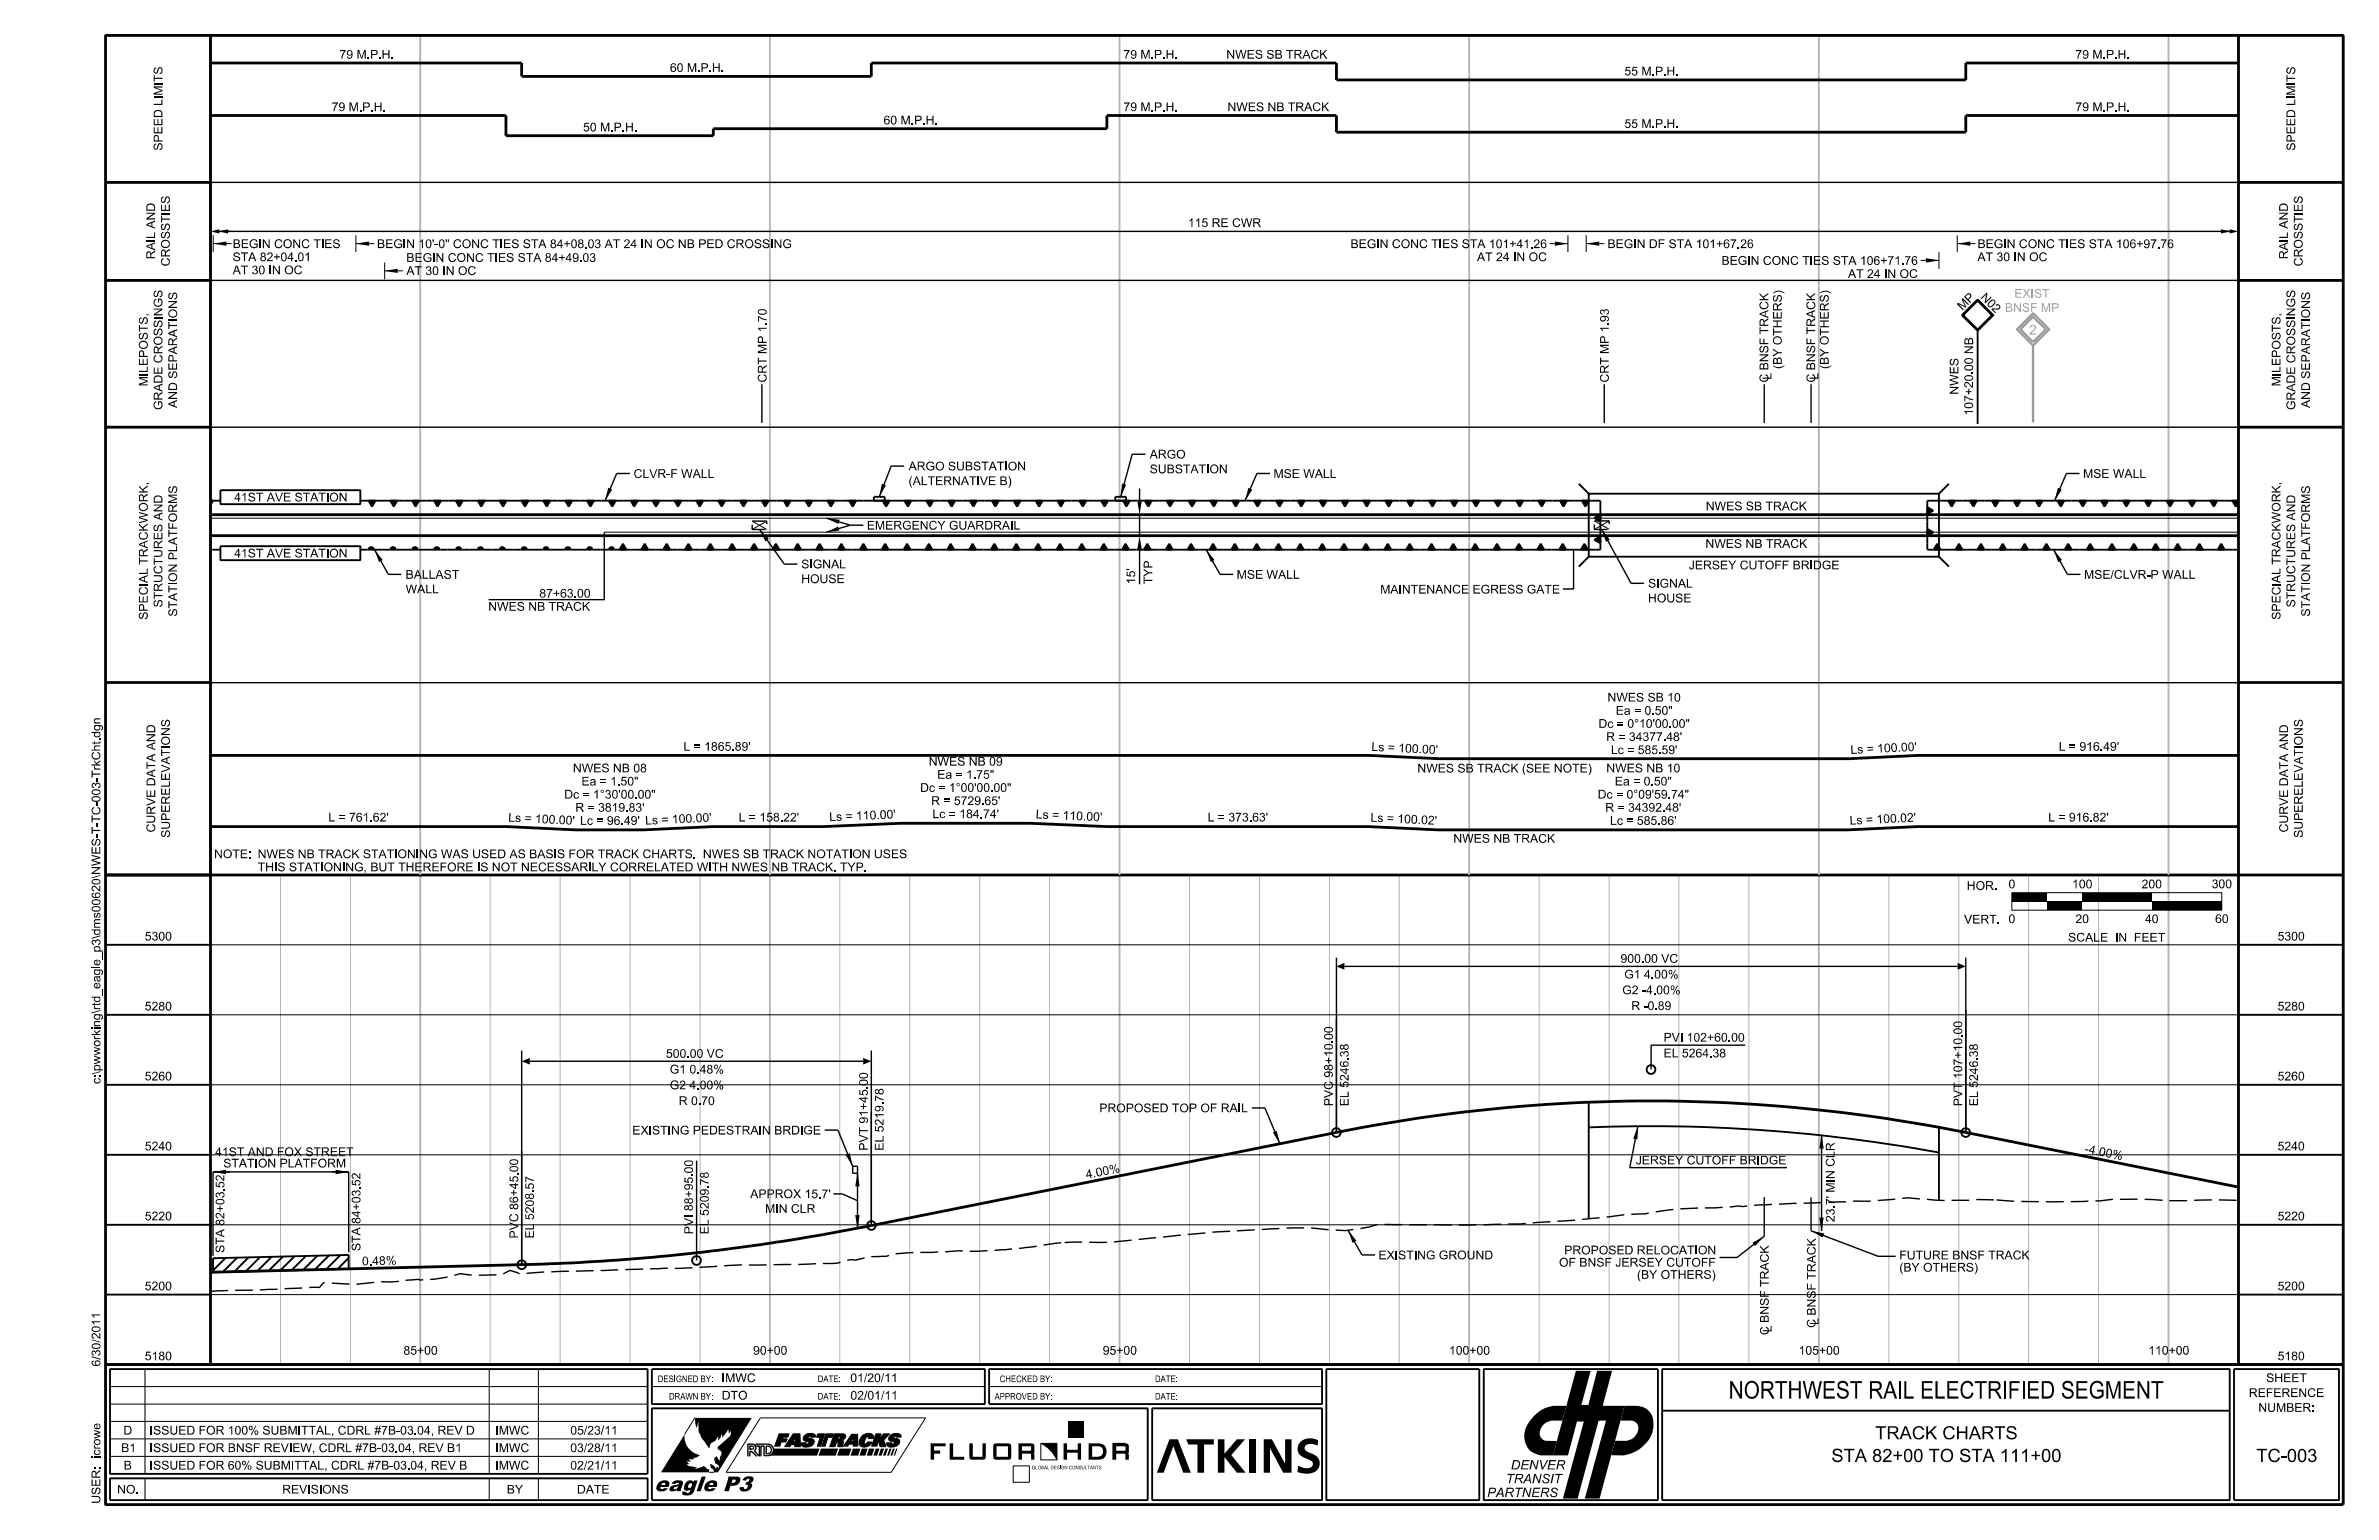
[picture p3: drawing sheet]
<svg xmlns="http://www.w3.org/2000/svg" width="432mm" height="279mm" viewBox="0 0 432 279" stroke-linecap="round" stroke-linejoin="round" font-family="sans-serif">
<defs><g id="words">
<text font-size="3.2" x="313.8" y="253.7">NORTHWEST RAIL ELECTRIFIED SEGMENT</text>
<text font-size="2.7" x="118.7" y="270.6">eagle P3</text>
<g font-size="2.4">
<text x="340.4" y="261.1">TRACK CHARTS</text>
<text x="332.4" y="265.2">STA 82+00 TO STA 111+00</text>
<text x="409.5" y="265.2">TC-003</text>
</g>
<text font-size="1.8" fill="#a0a0a0" x="368.3" y="60.7">2</text>
<g font-size="1.7">
<text x="273.3" y="269.1">TRANSIT</text>
<text x="274.2" y="266.6">DENVER</text>
<text x="269.9" y="271.6">PARTNERS</text>
</g>
<g font-size="1.6">
<text x="61.6" y="10.6">79 M.P.H.</text>
<text x="203.9" y="10.6">79 M.P.H.</text>
<text x="222.6" y="10.6">NWES SB TRACK</text>
<text x="376.7" y="10.6">79 M.P.H.</text>
<text x="29.5" y="17.4" transform="rotate(-90 29.5 17.4)">MI</text>
<text x="29.5" y="14.9" transform="rotate(-90 29.5 14.9)">TS</text>
<text x="121.6" y="13.1">60 M.P.H.</text>
<text x="294.8" y="13.7">55 M.P.H.</text>
<text x="416.6" y="17.4" transform="rotate(-90 416.6 17.4)">MI</text>
<text x="416.6" y="14.9" transform="rotate(-90 416.6 14.9)">TS</text>
<text x="60.2" y="20.2">79 M.P.H.</text>
<text x="105.8" y="23.8">50 M.P.H.</text>
<text x="160.4" y="22.6">60 M.P.H.</text>
<text x="203.9" y="20.2">79 M.P.H.</text>
<text x="222.8" y="20.2">NWES NB TRACK</text>
<text x="294.8" y="23.2">55 M.P.H.</text>
<text x="376.7" y="20.2">79 M.P.H.</text>
<text x="29.5" y="27.3" transform="rotate(-90 29.5 27.3)">SPEED LI</text>
<text x="416.6" y="27.3" transform="rotate(-90 416.6 27.3)">SPEED LI</text>
<text x="30.8" y="38.5" transform="rotate(-90 30.8 38.5)">ES</text>
<text x="215.6" y="41.2">115 RE CWR</text>
<text x="417.9" y="38.5" transform="rotate(-90 417.9 38.5)">ES</text>
<text x="28.1" y="47" transform="rotate(-90 28.1 47)">RAI</text>
<text x="28.1" y="43.3" transform="rotate(-90 28.1 43.3)">LAND</text>
<text x="42.2" y="47.4">STA 82+04.01</text>
<text x="42.2" y="45">BEGIN CONC TIES</text>
<text x="68.4" y="45">BEGIN 10’-0&quot; CONC TIES STA 84+08.03 AT 24 IN OC NB PED CROSSING</text>
<text x="73.8" y="47.5">BEGIN CONC TIES STA 84+49.03</text>
<text x="245.1" y="45">BEGIN CONC TIES STA 101+41.26</text>
<text x="268.1" y="47.4">AT 24 IN OC</text>
<text x="291.8" y="45">BEGIN DF STA 101+67.26</text>
<text x="358.9" y="47.4">AT 30 IN OC</text>
<text x="358.9" y="45">BEGIN CONC TIES STA 106+97.76</text>
<text x="415.3" y="47" transform="rotate(-90 415.3 47)">RAI</text>
<text x="415.3" y="43.3" transform="rotate(-90 415.3 43.3)">LAND</text>
<text x="30.8" y="48.3" transform="rotate(-90 30.8 48.3)">CROSSTI</text>
<text x="42.2" y="49.8">AT 30 IN OC</text>
<text x="73.8" y="49.9">AT 30 IN OC</text>
<text x="312.5" y="48.1">BEGIN CONC TIES STA 106+71.76</text>
<text x="335.4" y="50.4">AT 24 IN OC</text>
<text x="417.9" y="48.3" transform="rotate(-90 417.9 48.3)">CROSSTI</text>
<text x="29.5" y="57.4" transform="rotate(-90 29.5 57.4)">NGS</text>
<text x="32.2" y="57.8" transform="rotate(-90 32.2 57.8)">ONS</text>
<text x="139.1" y="58.4" transform="rotate(-90 139.1 58.4)">7</text>
<text x="292" y="58.4" transform="rotate(-90 292 58.4)">9</text>
<text x="356.2" y="56.4" transform="rotate(-45 356.2 56.4)">M P</text>
<text x="359.4" y="54" transform="rotate(45 359.4 54)">N 0</text>
<text x="361.4" y="56.1" transform="rotate(45 361.4 56.1)">2</text>
<text x="416.6" y="57.4" transform="rotate(-90 416.6 57.4)">NGS</text>
<text x="419.3" y="57.8" transform="rotate(-90 419.3 57.8)">ONS</text>
<text x="26.8" y="70.1" transform="rotate(-90 26.8 70.1)">MIEPOSTS,</text>
<text x="26.8" y="67.6" transform="rotate(-90 26.8 67.6)">L</text>
<text x="139.1" y="69.4" transform="rotate(-90 139.1 69.4)">CRT MP 1.0</text>
<text x="292" y="69.4" transform="rotate(-90 292 69.4)">CRT MP 1.3</text>
<text x="321" y="69.4" transform="rotate(-90 321 69.4)">C BNSF TRACK</text>
<text x="321.5" y="68.9" transform="rotate(-90 321.5 68.9)">L</text>
<text x="323.4" y="66.9" transform="rotate(-90 323.4 66.9)">(</text>
<text x="323.4" y="66.2" transform="rotate(-90 323.4 66.2)">BY OTHERS)</text>
<text x="329.5" y="69.4" transform="rotate(-90 329.5 69.4)">C BNSF TRACK</text>
<text x="330" y="68.9" transform="rotate(-90 330 68.9)">L</text>
<text x="331.9" y="66.9" transform="rotate(-90 331.9 66.9)">(</text>
<text x="331.9" y="66.2" transform="rotate(-90 331.9 66.2)">BY OTHERS)</text>
<text x="355.5" y="71.6" transform="rotate(-90 355.5 71.6)">NW ES</text>
<text x="358.1" y="67.3" transform="rotate(-90 358.1 67.3)">0</text>
<text x="413.9" y="70.1" transform="rotate(-90 413.9 70.1)">MIEPOSTS,</text>
<text x="413.9" y="67.6" transform="rotate(-90 413.9 67.6)">L</text>
<text x="29.5" y="74.4" transform="rotate(-90 29.5 74.4)">GRADE CROSSI</text>
<text x="32.2" y="74" transform="rotate(-90 32.2 74)">AND SEPARATI</text>
<text x="358.1" y="75.4" transform="rotate(-90 358.1 75.4)">107+20.0NB</text>
<text x="416.6" y="74.4" transform="rotate(-90 416.6 74.4)">GRADE CROSSI</text>
<text x="419.3" y="74" transform="rotate(-90 419.3 74)">AND SEPARATI</text>
<text x="208.7" y="83.2">ARGO</text>
<text x="115" y="86.7">CLVR-F WALL</text>
<text x="164.9" y="88">(ALTERNATIVE B)</text>
<text x="164.9" y="85.3">ARGO SUBSTATION</text>
<text x="208.7" y="85.9">SUBSTATION</text>
<text x="231.1" y="86.7">MSE WALL</text>
<text x="378.1" y="86.7">MSE WALL</text>
<text x="42.5" y="91">41ST AVE STATION</text>
<text x="309.6" y="92.6">NWES SB TRACK</text>
<text x="42.5" y="101.1">41ST AVE STATION</text>
<text x="157.3" y="96.1">EMERGENCY GUARDRAIL</text>
<text x="309.5" y="99.4">NWES NB TRACK</text>
<text x="26.8" y="105.8" transform="rotate(-90 26.8 105.8)">ALTRACKW ORK,</text>
<text x="32.2" y="105.6" transform="rotate(-90 32.2 105.6)">ON PLATFORMS</text>
<text x="73.6" y="107.7">WALL</text>
<text x="73.6" y="105">BALLAST</text>
<text x="145.4" y="105.8">HOUSE</text>
<text x="145.4" y="103.1">SIGNAL</text>
<text x="206" y="106" transform="rotate(-90 206 106)">15’</text>
<text x="209.2" y="106" transform="rotate(-90 209.2 106)">TYP</text>
<text x="224.5" y="105">MSE WALL</text>
<text x="250.5" y="107.7">MAINTENANCE EGRESS GATE</text>
<text x="299.1" y="106.6">SIGNAL</text>
<text x="306.5" y="103.3">JERSEY CUTOFF BRIDGE</text>
<text x="378.3" y="105">MSE/CLVR-P WALL</text>
<text x="413.9" y="105.8" transform="rotate(-90 413.9 105.8)">ALTRACKW ORK,</text>
<text x="419.3" y="105.6" transform="rotate(-90 419.3 105.6)">ON PLATFORMS</text>
<text x="26.8" y="112.4" transform="rotate(-90 26.8 112.4)">SPECI</text>
<text x="29.5" y="110.2" transform="rotate(-90 29.5 110.2)">STRUCTURES AND</text>
<text x="32.2" y="111.9" transform="rotate(-90 32.2 111.9)">STATI</text>
<text x="88.6" y="110.8">NWES NB TRACK</text>
<text x="97.9" y="108.4">87+63.00</text>
<text x="299.1" y="109.3">HOUSE</text>
<text x="413.9" y="112.4" transform="rotate(-90 413.9 112.4)">SPECI</text>
<text x="416.6" y="110.2" transform="rotate(-90 416.6 110.2)">STRUCTURES AND</text>
<text x="419.3" y="111.9" transform="rotate(-90 419.3 111.9)">STATI</text>
<text x="291.8" y="127.3">NWES SB 10</text>
<text x="293.3" y="129.7">Ea = 0.50&quot;</text>
<text x="18.2" y="134.5" transform="rotate(-90 18.2 134.5)">.gn</text>
<text x="30.8" y="135.3" transform="rotate(-90 30.8 135.3)">ONS</text>
<text x="124.1" y="136.2">L = 1865.89’</text>
<text x="248.9" y="136.2" transform="rotate(3 248.9 136.2)">Ls = 1</text>
<text x="255" y="136.5" transform="rotate(3 255 136.5)">0</text>
<text x="256.2" y="136.6" transform="rotate(3 256.2 136.6)">0 .0</text>
<text x="259.3" y="136.7" transform="rotate(3 259.3 136.7)">0 ’</text>
<text x="291.5" y="134.4">R = 34377.48’</text>
<text x="292.4" y="136.8">Lc = 585.59’</text>
<text x="335.9" y="136.8" transform="rotate(-3 335.9 136.8)">Ls = 1</text>
<text x="342" y="136.5" transform="rotate(-3 342 136.5)">0</text>
<text x="343.2" y="136.4" transform="rotate(-3 343.2 136.4)">0 .0</text>
<text x="346.3" y="136.3" transform="rotate(-3 346.3 136.3)">0 ’</text>
<text x="373.7" y="136.2">L = 916.49’</text>
<text x="418" y="135.3" transform="rotate(-90 418 135.3)">ONS</text>
<text x="18.2" y="141.1" transform="rotate(-90 18.2 141.1)">TrChtd</text>
<text x="18.2" y="139" transform="rotate(-90 18.2 139)">k</text>
<text x="104" y="140.1">NWES NB 08</text>
<text x="105.5" y="142.5">Ea = 1.50&quot;</text>
<text x="168.6" y="138.9">NWES NB 09</text>
<text x="170.1" y="141.3">Ea = 1.75&quot;</text>
<text x="257.3" y="140.2">NWES SB TRACK (SEE NOTE)</text>
<text x="291.6" y="140.1">NWES NB 10</text>
<text x="293.1" y="142.5">Ea = 0.50&quot;</text>
<text x="18.2" y="149.3" transform="rotate(-90 18.2 149.3)">TC-</text>
<text x="18.2" y="145.6" transform="rotate(-90 18.2 145.6)">003-</text>
<text x="59.6" y="149">L = 761.62’</text>
<text x="92.2" y="149.1" transform="rotate(3 92.2 149.1)">Ls = 1</text>
<text x="98.3" y="149.4" transform="rotate(3 98.3 149.4)">0</text>
<text x="99.5" y="149.4" transform="rotate(3 99.5 149.4)">0 .0</text>
<text x="102.6" y="149.6" transform="rotate(3 102.6 149.6)">0 ’</text>
<text x="104.4" y="147.3">R = 3819.83’</text>
<text x="105.3" y="149.7">Lc = 96.49’</text>
<text x="117.1" y="149.6" transform="rotate(-3 117.1 149.6)">Ls = 1</text>
<text x="123.2" y="149.3" transform="rotate(-3 123.2 149.3)">0</text>
<text x="124.5" y="149.3" transform="rotate(-3 124.5 149.3)">0 .0</text>
<text x="127.5" y="149.1" transform="rotate(-3 127.5 149.1)">0 ’</text>
<text x="134.1" y="149">L = 158.22’</text>
<text x="150.5" y="149" transform="rotate(-2 150.5 149)">Ls = 1</text>
<text x="156.6" y="148.7" transform="rotate(-2 156.6 148.7)">1</text>
<text x="157.9" y="148.7" transform="rotate(-2 157.9 148.7)">0 .0</text>
<text x="160.9" y="148.5" transform="rotate(-2 160.9 148.5)">0 ’</text>
<text x="169" y="146.1">R = 5729.65’</text>
<text x="169.3" y="148.4">Lc = 184.74’</text>
<text x="188" y="148.5" transform="rotate(2 188 148.5)">Ls = 1</text>
<text x="194.1" y="148.7" transform="rotate(2 194.1 148.7)">1</text>
<text x="195.3" y="148.8" transform="rotate(2 195.3 148.8)">0 .0</text>
<text x="198.4" y="148.9" transform="rotate(2 198.4 148.9)">0 ’</text>
<text x="219.2" y="149">L = 373.63’</text>
<text x="248.7" y="149.1" transform="rotate(3 248.7 149.1)">Ls = 1</text>
<text x="254.8" y="149.4" transform="rotate(3 254.8 149.4)">0</text>
<text x="256.1" y="149.4" transform="rotate(3 256.1 149.4)">0 .0</text>
<text x="259.1" y="149.6" transform="rotate(3 259.1 149.6)">2 ’</text>
<text x="291.4" y="147.3">R = 34392.48’</text>
<text x="292.2" y="149.7">Lc = 585.86’</text>
<text x="335.8" y="149.6" transform="rotate(-3 335.8 149.6)">Ls = 1</text>
<text x="341.8" y="149.3" transform="rotate(-3 341.8 149.3)">0</text>
<text x="343.1" y="149.3" transform="rotate(-3 343.1 149.3)">0 .0</text>
<text x="346.2" y="149.1" transform="rotate(-3 346.2 149.1)">2 ’</text>
<text x="371.8" y="149">L = 916.82’</text>
<text x="18.2" y="151.3" transform="rotate(-90 18.2 151.3)">T-</text>
<text x="28.2" y="151" transform="rotate(-90 28.2 151)">CURVE DATA AND</text>
<text x="30.8" y="152" transform="rotate(-90 30.8 152)">SUPERELEVATI</text>
<text x="38.8" y="155.7">NOTE:NWES NB TRACK STATIONING WAS USED AS BASIS FOR TRACK CHARTS.</text>
<text x="127.8" y="155.7">NWES SB TRACK NOTATION USES</text>
<text x="263.8" y="152.9">NWES NB TRACK</text>
<text x="415.3" y="151" transform="rotate(-90 415.3 151)">CURVE DATA AND</text>
<text x="418" y="152" transform="rotate(-90 418 152)">SUPERELEVATI</text>
<text x="18.2" y="158.7" transform="rotate(-90 18.2 158.7)">NW ES-</text>
<text x="46.8" y="158.1">THIS STATIONING, BUT THEREFORE IS NOT NECESSARILY CORRELATED WITH NWES NB TRACK. TYP.</text>
<text x="357" y="161.5">HOR. 0</text>
<text x="376.1" y="161.2">100</text>
<text x="388.7" y="161.2">200</text>
<text x="401.4" y="161.1">300</text>
<text x="356.5" y="167.6">VERT. 0</text>
<text x="376.7" y="167.5">20</text>
<text x="389.3" y="167.5">40</text>
<text x="402" y="167.5">60</text>
<text x="18.2" y="169.7" transform="rotate(-90 18.2 169.7)">d</text>
<text x="26.3" y="170.6">5300</text>
<text x="375.4" y="170.8">SCALE</text>
<text x="384" y="170.8">IN</text>
<text x="387.6" y="170.8">FEET</text>
<text x="413.4" y="170.6">5300</text>
<text x="18.2" y="175.2" transform="rotate(-90 18.2 175.2)">e</text>
<text x="294.1" y="174.7">900.00 VC</text>
<text x="294.8" y="177.5">G1 4.00%</text>
<text x="18.2" y="183.3" transform="rotate(-90 18.2 183.3)">rd</text>
<text x="26.3" y="183.3">5280</text>
<text x="294.4" y="180.4">G2 -4.00%</text>
<text x="296.1" y="183.2">R -0.89</text>
<text x="413.4" y="183.3">5280</text>
<text x="18.2" y="187.9" transform="rotate(-90 18.2 187.9)">kn</text>
<text x="120.9" y="191.9">500.00 VC</text>
<text x="241.9" y="188.7" transform="rotate(-90 241.9 188.7)">0</text>
<text x="244.8" y="191.8" transform="rotate(-90 244.8 191.8)">3</text>
<text x="301.9" y="189">PVI 102+60.00</text>
<text x="301.9" y="191.8">EL 5264.38</text>
<text x="356.2" y="187.7" transform="rotate(-90 356.2 187.7)">0</text>
<text x="359" y="191.8" transform="rotate(-90 359 191.8)">3</text>
<text x="18.2" y="196.7" transform="rotate(-90 18.2 196.7)">c:p</text>
<text x="18.2" y="195" transform="rotate(-90 18.2 195)">\wworig\t_eagl_p3\ms00620\</text>
<text x="26.3" y="196">5260</text>
<text x="121.6" y="194.8">G1 0.48%</text>
<text x="121.6" y="197.6">G2 4.00%</text>
<text x="157.5" y="197" transform="rotate(-90 157.5 197)">0</text>
<text x="413.4" y="196">5260</text>
<text x="123.2" y="200.5">R 0.70</text>
<text x="160.4" y="199.9" transform="rotate(-90 160.4 199.9)">7</text>
<text x="199.5" y="201.8">PROPOSED TOP OF RAIL</text>
<text x="241.9" y="200.7" transform="rotate(-90 241.9 200.7)">PVC 98+10.0</text>
<text x="244.8" y="200.7" transform="rotate(-90 244.8 200.7)">EL5246.8</text>
<text x="356.2" y="200.7" transform="rotate(-90 356.2 200.7)">PVT 107+10.0</text>
<text x="359" y="200.7" transform="rotate(-90 359 200.7)">EL5246.8</text>
<text x="26.3" y="208.7">5240</text>
<text x="39" y="209.8">41ST AND FOX STREET</text>
<text x="114.8" y="205.8">EXISTING PEDESTRAIN BRDIGE</text>
<text x="157.5" y="208.8" transform="rotate(-90 157.5 208.8)">PVT 91+45.0</text>
<text x="160.4" y="208.8" transform="rotate(-90 160.4 208.8)">EL5219.8</text>
<text x="378.3" y="209.1" transform="rotate(11 378.3 209.1)">-4 .0</text>
<text x="382" y="209.9" transform="rotate(11 382 209.9)">0 %</text>
<text x="413.4" y="208.7">5240</text>
<text x="40.5" y="211.8">STATION PLATFORM</text>
<text x="40.7" y="215.6" transform="rotate(-90 40.7 215.6)">5</text>
<text x="65.4" y="215.2" transform="rotate(-90 65.4 215.2)">5</text>
<text x="94.1" y="212.7" transform="rotate(-90 94.1 212.7)">0</text>
<text x="96.9" y="215.8" transform="rotate(-90 96.9 215.8)">5</text>
<text x="125.8" y="212.9" transform="rotate(-90 125.8 212.9)">0</text>
<text x="128.6" y="215.1" transform="rotate(-90 128.6 215.1)">7</text>
<text x="197.2" y="213.9" transform="rotate(-11 197.2 213.9)">4 .0</text>
<text x="200.2" y="213.3" transform="rotate(-11 200.2 213.3)">0 %</text>
<text x="296.9" y="211.3">JERSEY CUTOFF BRIDGE</text>
<text x="333" y="213.9" transform="rotate(-90 333 213.9)">N CLR</text>
<text x="26.3" y="221.4">5220</text>
<text x="136.2" y="217.4">APPROX 15.7’</text>
<text x="138.9" y="220.1">MIN CLR</text>
<text x="333" y="218.6" transform="rotate(-90 333 218.6)">7</text>
<text x="413.4" y="221.4">5220</text>
<text x="40.7" y="227.3" transform="rotate(-90 40.7 227.3)">STA 82+03.2</text>
<text x="65.4" y="227" transform="rotate(-90 65.4 227)">STA</text>
<text x="65.4" y="222.1" transform="rotate(-90 65.4 222.1)">84+03.2</text>
<text x="94.1" y="224.7" transform="rotate(-90 94.1 224.7)">PVC 86+45.0</text>
<text x="96.9" y="224.7" transform="rotate(-90 96.9 224.7)">EL5208.7</text>
<text x="125.8" y="223.9" transform="rotate(-90 125.8 223.9)">PVI88+95.0</text>
<text x="128.6" y="223.9" transform="rotate(-90 128.6 223.9)">EL5209.8</text>
<text x="283.9" y="227.6">PROPOSED RELOCATION</text>
<text x="65.7" y="229.6" transform="rotate(-1 65.7 229.6)">0 .4 8 %</text>
<text x="250.2" y="228.5">EXISTING GROUND</text>
<text x="283" y="229.8">OF BNSF JERSEY CUTOFF</text>
<text x="297.1" y="232">(BY OTHERS)</text>
<text x="344.7" y="230.7">(BY OTHERS)</text>
<text x="344.7" y="228.5">FUTURE BNSF TRACK</text>
<text x="26.3" y="234.1">5200</text>
<text x="413.4" y="234.1">5200</text>
<text x="18.2" y="243" transform="rotate(-90 18.2 243)">2</text>
<text x="73.2" y="245.8">85+00</text>
<text x="136.7" y="245.8">90+00</text>
<text x="200.1" y="245.8">95+00</text>
<text x="263" y="245.8">100+00</text>
<text x="321" y="242.2" transform="rotate(-90 321 242.2)">C BNSF TRACK</text>
<text x="321.6" y="241.7" transform="rotate(-90 321.6 241.7)">L</text>
<text x="326.5" y="245.8">105+00</text>
<text x="329.6" y="240.9" transform="rotate(-90 329.6 240.9)">C BNSF TRACK</text>
<text x="330.1" y="240.4" transform="rotate(-90 330.1 240.4)">L</text>
<text x="389.9" y="245.8">110+00</text>
<text x="18.2" y="247.9" transform="rotate(-90 18.2 247.9)">6/0/011</text>
<text x="18.2" y="246.1" transform="rotate(-90 18.2 246.1)">3</text>
<text x="26.3" y="246.8">5180</text>
<text x="131" y="250.8">IMWC</text>
<text x="154.3" y="250.8">01/20/11</text>
<text x="411.3" y="250.8">SHEET</text>
<text x="413.4" y="246.8">5180</text>
<text x="131" y="253.9">DTO</text>
<text x="154.4" y="253.9">02/01/11</text>
<text x="408.2" y="253.5">REFERENCE</text>
<text x="409.9" y="256.2">NUMBER:</text>
<text x="22" y="263.4">B1</text>
<text x="22.4" y="260.3">D</text>
<text x="27.2" y="263.4">ISSUED FOR BNSF REVIEW, CDRL #7B-03.04, REV B1</text>
<text x="27.2" y="260.3">ISSUED FOR 100% SUBMITTAL, CDRL #7B-03.04, REV D</text>
<text x="89.9" y="263.4">IMWC</text>
<text x="89.9" y="260.3">IMWC</text>
<text x="103.5" y="263.4">03/28/11</text>
<text x="103.5" y="260.3">05/23/11</text>
<text x="18.2" y="264.1" transform="rotate(-90 18.2 264.1)">cowe</text>
<text x="22.5" y="266.6">B</text>
<text x="27.2" y="266.6">ISSUED FOR 60% SUBMITTAL, CDRL #7B-03.04, REV B</text>
<text x="89.9" y="266.6">IMWC</text>
<text x="103.5" y="266.6">02/21/11</text>
<text x="18.2" y="272.8" transform="rotate(-90 18.2 272.8)">USER: ir</text>
<text x="21.3" y="271">NO.</text>
<text x="51.2" y="271">REVISIONS</text>
<text x="92" y="271">BY</text>
<text x="104.7" y="271">DATE</text>
</g>
<g font-size="1.6" fill="#a0a0a0">
<text x="363.9" y="56.6">BNSF MP</text>
<text x="365.6" y="54">EXIST</text>
</g>
<g font-size="1.2">
<text x="119.4" y="250.8">DESIGNED BY:</text>
<text x="148.4" y="250.8">DATE:</text>
<text x="181.5" y="250.8">CHECKED BY:</text>
<text x="209.6" y="250.8">DATE:</text>
<text x="121.4" y="253.9">DRAWN BY:</text>
<text x="148.4" y="253.9">DATE:</text>
<text x="180.5" y="253.9">APPROVED BY:</text>
<text x="209.6" y="253.9">DATE:</text>
</g>
<text font-size=".6" x="187.3" y="266.6">GLOBAL DESIGN CONSULTANTS</text>
</g></defs>
<g fill="none" stroke="#000" stroke-width=".51">
<path d="M19.2 6.4h406.1v241.2h-406.1zM38.2 6.4v241.2M38.2 11.4h56.5v2.5h63.5v-2.5h84.4v3.1h114.2v-3.1h49.5M406.3 6.4v241.2M19.2 33.1h19M38.2 21h53.6v3.6h37.7v-1.2h71.4v-2.4h41.7v3h114.2v-3h49.5M406.3 33.1h19M19.2 50.9h19M356.2 57.2l2.8-2.8 2.7 2.8-2.7 2.7zM406.3 50.9h19M19.2 77.5h19M406.3 77.5h19"/>
<path d="M38.2 93.4h368.1M38.2 97.2h368.1M19.2 123.8h19M38.2 137.1h210.3l12.7 .6h74.3l12.7-.6h58.1M406.3 123.8h19M19.2 158.8h406.1M38.2 150h53.6l12.7 .6h12.3l12.7-.6h20l14-.6h23.5l13.9 .6h47.5l12.6 .6h74.4l12.7-.6h58.2M406.3 215.4l-49.5-9.9a287.8 287.8 0 0 0-114.2 0l-84.4 16.9a366.5 366.5 0 0 1-63.5 7l-56.5 1.4M19.2 247.6h406.1v25.4h-406.1z"/>
</g>
<g fill="none" stroke="#000" stroke-width=".34">
<path d="M359 59.9v17M38.2 90.8h1.8M38.2 99.7h1.8M38.7 90.8l-.5 .9M40 88.9h25.4v2.6h-25.4zM40 99.1h25.4v2.5h-25.4zM65.4 90.8h225.1v8.9h-225.1M68.2 90.8l-.7 1.1-.6-1.1M72.1 90.8l-.6 1.1-.7-1.1M76.1 90.8l-.7 1.1-.6-1.1M80 90.8l-.6 1.1-.6-1.1M84 90.8l-.6 1.1-.7-1.1"/>
<path d="M88 90.8l-.7 1.1-.6-1.1M91.9 90.8l-.6 1.1-.6-1.1M95.9 90.8l-.6 1.1-.6-1.1M99.9 90.8l-.7 1.1-.6-1.1M103.9 90.8l-.7 1.1-.6-1.1M107.8 90.8l-.6 1.1-.7-1.1M111.8 90.8l-.7 1.1-.6-1.1M112.4 99.7l.7-1.1 .6 1.1M115.7 90.8l-.6 1.1-.6-1.1M116.4 99.7l.6-1.1 .7 1.1M119.7 90.8l-.6 1.1-.7-1.1M120.4 99.7l.6-1.1 .6 1.1"/>
<path d="M123.7 90.8l-.7 1.1-.6-1.1M124.3 99.7l.7-1.1 .6 1.1M127.6 90.8l-.6 1.1-.6-1.1M128.3 99.7l.6-1.1 .7 1.1M131.6 90.8l-.6 1.1-.6-1.1M132.3 99.7l.6-1.1 .6 1.1M135.6 90.8l-.7 1.1-.6-1.1M136.2 99.7l.7-1.1 .6 1.1M139.5 90.8l-.6 1.1-.6-1.1M140.2 99.7l.6-1.1 .7 1.1M143.5 90.8l-.6 1.1-.7-1.1M144.1 99.7l.7-1.1 .6 1.1"/>
<path d="M147.5 90.8l-.7 1.1-.6-1.1M148.1 99.7l.7-1.1 .6 1.1M151.4 90.8l-.6 1.1-.6-1.1M152.1 99.7l.6-1.1 .7 1.1M155.4 90.8l-.6 1.1-.7-1.1M156.1 99.7l.6-1.1 .6 1.1M158.6 90.8v-.7h2v.7M160 99.7l.7-1.1 .6 1.1M161.5 90.8l-.7 1.1-.6-1.1M164 99.7l.6-1.1 .7 1.1M165.4 90.8l-.6 1.1-.7-1.1M168 99.7l.6-1.1 .6 1.1"/>
<path d="M169.4 90.8l-.6 1.1-.7-1.1M171.9 99.7l.6-1.1 .7 1.1M173.4 90.8l-.7 1.1-.6-1.1M175.9 99.7l.6-1.1 .7 1.1M177.3 90.8l-.6 1.1-.7-1.1M179.8 99.7l.7-1.1 .6 1.1M181.3 90.8l-.6 1.1-.7-1.1M183.8 99.7l.7-1.1 .6 1.1M185.2 90.8l-.6 1.1-.6-1.1M187.8 99.7l.6-1.1 .7 1.1M189.2 90.8l-.6 1.1-.6-1.1M191.8 99.7l.6-1.1 .6 1.1"/>
<path d="M193.2 90.8l-.7 1.1-.6-1.1M195.7 99.7l.7-1.1 .6 1.1M197.2 90.8l-.7 1.1-.6-1.1M199.7 99.7l.6-1.1 .7 1.1M201.1 90.8l-.6 1.1-.7-1.1M202.4 90.8v-.7h2v.7M203.7 99.7l.6-1.1 .6 1.1M205.1 90.8l-.7 1.1-.6-1.1M207.6 99.7l.6-1.1 .7 1.1M209.1 90.8l-.7 1.1-.6-1.1M211.6 99.7l.6-1.1 .7 1.1M213 90.8l-.6 1.1-.7-1.1"/>
<path d="M215.5 99.7l.7-1.1 .6 1.1M217 90.8l-.6 1.1-.7-1.1M219.5 99.7l.7-1.1 .6 1.1M220.9 90.8l-.6 1.1-.6-1.1M223.5 99.7l.6-1.1 .7 1.1M224.9 90.8l-.6 1.1-.6-1.1M227.5 99.7l.6-1.1 .6 1.1M228.9 90.8l-.7 1.1-.6-1.1M231.4 99.7l.7-1.1 .6 1.1M232.9 90.8l-.7 1.1-.6-1.1M235.4 99.7l.6-1.1 .6 1.1M236.8 90.8l-.6 1.1-.7-1.1"/>
<path d="M239.4 99.7l.6-1.1 .6 1.1M240.8 90.8l-.7 1.1-.6-1.1M243.3 99.7l.6-1.1 .7 1.1M244.8 90.8l-.7 1.1-.6-1.1M247.3 99.7l.6-1.1 .7 1.1M248.7 90.8l-.6 1.1-.7-1.1M251.2 99.7l.7-1.1 .6 1.1M252.7 90.8l-.6 1.1-.7-1.1M255.2 99.7l.7-1.1 .6 1.1M256.6 90.8l-.6 1.1-.6-1.1M259.2 99.7l.6-1.1 .7 1.1M260.6 90.8l-.6 1.1-.6-1.1"/>
<path d="M263.1 99.7l.7-1.1 .6 1.1M264.6 90.8l-.7 1.1-.6-1.1M267.1 99.7l.7-1.1 .6 1.1M268.5 90.8l-.6 1.1-.6-1.1M271.1 99.7l.6-1.1 .6 1.1M272.5 90.8l-.6 1.1-.6-1.1M275.1 99.7l.6-1.1 .6 1.1M276.5 90.8l-.7 1.1-.6-1.1M279 99.7l.6-1.1 .7 1.1M280.5 90.8l-.7 1.1-.6-1.1M283 99.7l.6-1.1 .7 1.1M284.4 90.8l-.6 1.1-.7-1.1"/>
<path d="M286.6 87.8l1.8 1.8M286.9 99.7l.7-1.1 .6 1.1M288.4 89.6h63.5v11.4h-63.5zM288.4 90.8l-.6 1.1-.7-1.1M290.5 97.3l-1.1 .6 1.1 .7M290.5 93.3l-1.1 .7 1.1 .6M349.8 92l1.1 .6-1.1 .7M349.8 96l1.1 .6-1.1 .6M351 99.7l.6-1.1 .6 1.1M353.7 87.8l-1.8 1.8M354.9 90.8l-.7 1.1-.6-1.1M354.9 99.7l.7-1.1 .6 1.1"/>
<path d="M358.8 90.8l-.6 1.1-.7-1.1M358.9 99.7l.7-1.1 .6 1.1M362.8 90.8l-.6 1.1-.7-1.1M362.9 99.7l.6-1.1 .6 1.1M366.7 90.8l-.6 1.1-.6-1.1M366.9 99.7l.6-1.1 .6 1.1M370.7 90.8l-.6 1.1-.6-1.1M370.8 99.7l.6-1.1 .7 1.1M374.7 90.8l-.6 1.1-.7-1.1M374.8 99.7l.6-1.1 .6 1.1M378.7 90.8l-.7 1.1-.6-1.1M378.7 99.7l.7-1.1 .6 1.1"/>
<path d="M382.6 90.8l-.6 1.1-.6-1.1M382.7 99.7l.6-1.1 .7 1.1M386.6 90.8l-.7 1.1-.6-1.1M386.7 99.7l.6-1.1 .6 1.1M390.6 90.8l-.7 1.1-.6-1.1M390.6 99.7l.7-1.1 .6 1.1M394.5 90.8l-.6 1.1-.7-1.1M394.6 99.7l.7-1.1 .6 1.1M398.5 90.8l-.6 1.1-.7-1.1M398.6 99.7l.6-1.1 .6 1.1M402.4 90.8l-.6 1.1-.6-1.1M402.5 99.7l.7-1.1 .6 1.1"/>
<path d="M405.2 90.8l.6 1.1 .5-.8M406.3 90.8h-56.5v8.9h56.5M288.4 101l-1.8 1.8M351.9 101l1.8 1.8M19.2 158.8h19M406.3 158.8h19M19.2 171.4h19M406.3 171.4h19M19.2 184.1h19M19.2 196.8h19M288.4 200v21.1M406.3 184.1h19"/>
<path d="M406.3 196.8h19M19.2 209.5h19M288.4 204.5a292.6 292.6 0 0 1 63.5 4.6M351.9 204.5v13.3M406.3 209.5h19M19.2 222.2h19M19.2 234.9h19M38.7 228.3l24.6-.6v2.5l-24.6 .6zM39.5 227.7l-.8 .8M41.5 227.7l-2.8 2.8M43.5 227.7l-3.1 3.1M45.5 227.7l-3.1 3.1"/>
<path d="M47.6 227.7l-3.2 3.1M49.6 227.7l-3.1 3.1M51.6 227.7l-3.1 3.1M53.7 227.7l-3.1 3.1M55.7 227.7l-3.1 3.1M57.7 227.7l-3.1 3.1M59.8 227.7l-3.1 3.1M61.8 227.7l-3.1 3.1M63.3 230.3l-.6 .5M63.3 228.2l-2.6 2.6M406.3 222.2h19M406.3 234.9h19"/>
<path d="M20 248.4h97.5v19h-97.5zM118.3 248.4h60.5v6.3h-60.5zM118.3 255.5h90v16.7h-90zM179.5 248.4h60.5v6.3h-60.5zM209.1 255.5h30.9v16.7h-30.9zM240.7 248.4h27.8v23.8h-27.8zM269.3 248.4h31.6v23.8h-31.6zM287 255.1h1.3l-.8 2.6h-1.2zM290.9 255.1l-.7 2.6M301.7 255.9h103M301.7 248.4h103v23.8h-103zM405.5 248.4h19v23.8h-19z"/>
<path d="M20 268.2h97.5v4h-97.5z"/>
<circle cx="299.7" cy="194" r=".79"/>
<circle cx="242.6" cy="205.5" r=".79"/>
<circle cx="356.8" cy="205.5" r=".79"/>
<circle cx="94.7" cy="229.5" r=".8"/>
<circle cx="126.4" cy="228.7" r=".79"/>
<circle cx="158.1" cy="222.3" r=".78"/>
</g>
<path d="M76.3 6.4v241.2M139.7 6.4v241.2M203.2 6.4v241.2M266.7 6.4v241.2M330.1 6.4v241.2M393.6 6.4v241.2" fill="none" stroke="#b4b4b4" stroke-width=".34"/>
<g fill="none" stroke="#b4b4b4" stroke-width=".18">
<path d="M50.9 158.8v88.8M63.6 158.8v88.8M89 158.8v88.8M101.7 158.8v88.8M114.4 158.8v88.8M127.1 158.8v88.8M152.4 158.8v88.8M165.1 158.8v88.8M177.8 158.8v88.8M190.5 158.8v88.8M215.9 158.8v88.8M228.6 158.8v88.8"/>
<path d="M241.3 158.8v88.8M254 158.8v88.8M279.4 158.8v88.8M292.1 158.8v88.8M304.7 158.8v88.8M317.4 158.8v88.8M342.8 158.8v88.8M355.5 158.8v88.8M368.2 158.8v88.8M380.9 158.8v88.8"/>
</g>
<g fill="none" stroke="#000" stroke-width=".18">
<path d="M38.7 44.2h3.4M38.7 42.7v3M64.6 44.2h3.3M64.6 42.7v3M69.8 47.6v3.1M69.8 49.1h3.3M281.3 44.2h3.3M284.6 42.7v3M287.9 44.2h3.3M287.9 42.7v3M348.6 47.2h3.3M351.9 45.7v3.1"/>
<path d="M355.2 44.2h3.4M355.2 42.7v3M38.2 94h368.1M109.7 96.6h296.6M136.5 94.5l2.7 1.6M139.2 94.5l-2.7 1.6M289.4 94.5l2.7 1.5M292.1 94.5l-2.7 1.6M38.2 158.8h368.1M38.2 171.4h368.1M365.2 162h38.1v3.1h-38.1zM38.2 184.1h368.1"/>
<path d="M38.2 196.8h368.1M38.2 209.5h368.1M38.2 222.2h368.1M38.2 234.9h368.1M20 251.6h97.5M20 254.7h97.5M20 257.9h97.5M26.3 248.4v19M88.8 248.4v19M97.7 248.4v19M118.3 251.6h60.5M126.2 257.2l-2 3"/>
<path d="M138 257.2h30l-6.3 9.9h-29.9zM179.5 251.6h60.5M20 261.1h97.5M20 264.2h97.5M26.3 268.2v4M88.8 268.2v4M97.7 268.2v4M128.7 267.1h.9M141.9 261.6h.8l.2-.5h-.8l.1-.4h.8l.2-.6h-1.8l-.8 2.4M144 260.1h1.2l.1 2.4h-1v-.4h-.7l-.2 .4h-1zM144.4 260.7v.8h-.5zM146.1 260.4a1.47 1.47 0 0 1 1.9 .1v.2h-.9a.19 .19 0 0 0-.2-.1 .19 .19 0 0 0-.1 .3 .92 .92 0 0 1 1 .8 1.46 1.46 0 0 1-2.3 .4l-.1-.3h.9l.2 .2 .3-.2a.46 .46 0 0 0-.6-.3 .51 .51 0 0 1-.5-.4 .51 .51 0 0 1 .3-.6z"/>
<path d="M146.8 260.6h.1M148.3 262.5l.6-1.7h-.7l.2-.7h1.2l-.7 2.4M149.7 262.5l.6-1.7h.7l.2-.7h-1.3l-.8 2.4M151.4 260.1h1.5a.53 .53 0 0 1 .6 .6 .53 .53 0 0 1-.6 .5l.2 .3-.1 1h-.9v-.8l-.2-.1-.3 .9h-1zM152.2 260.7h.3a.3 .3 0 0 1-.1 .3 .3 .3 0 0 1-.4 .1zM154.9 260.7v.8h-.4zM156.9 261.8v-.1a1.17 1.17 0 0 1 .7-1v.3h.9a.89 .89 0 0 0-.4-.9 .89 .89 0 0 0-1.1 .1 1.66 1.66 0 0 0-1 2 1.46 1.46 0 0 0 2.3-.6h-.9l-.2 .3h-.2M156.9 261.8h.1M156.9 261.8v.1M156.9 261.9h.1M157 261.9h.1M159.1 262.5l.4-1 .2 1h1.1l-.4-1.2 1-1.2h-1l-.8 .9 .3-.9h-.9l-.8 2.4"/>
<path d="M161.6 260.4a1.39 1.39 0 0 1 2 .1l-.1 .2h-.8a.19 .19 0 0 0-.3-.1 .19 .19 0 0 0-.1 .3 .95 .95 0 0 1 1 .8 1.49 1.49 0 0 1-2.4 .4v-.3h1v.1l.3 .1a.2 .2 0 0 0 .1-.2 .2 .2 0 0 0-.2-.2l-.2-.1a.61 .61 0 0 1-.6-.4 .61 .61 0 0 1 .3-.7zM162.3 260.6h.1M183.9 266h2.9v2.9h-2.9zM188.9 261.9h2.9v3h-2.9zM188.9 261.9l1.5 1 .8 .9 .6 1.1M204.3 261.9h-2.3v2.9"/>
</g>
<g fill="none" stroke="#000" stroke-width=".25">
<path d="M38.2 6.5h368.1M38.2 6.4v152.4M406.3 6.4v152.4M38.2 33.1h368.1M38.2 50.9h368.1M39.8 42h364.9M38.2 77.5h368.1M138.3 69.7v7M291.2 69.7v7M320.2 69.7v7M328.7 69.7v7M68 99.7l2.5 4.5h2.3"/>
<path d="M109.7 96.6v12.2h-21M114.3 85.9h-2.4l-2.1 4.9M136.5 94.5h2.7v.6M136.5 95.2v.9h2.4M137.9 96.1l4.4 6.2h2.4M150 94l4.3 1.3M154.3 95.3l-4.3 1.3M154.3 95.3h2.4M164.1 84.6h-2.4l-2.1 5.5M206.4 97.2h.5M206.4 93.4h.3M206.8 88.6v2.4"/>
<path d="M206.8 93.4v3.8M206.8 99.6v6.4M207.9 82.4h-2.4l-2.1 7.7M218.9 99.7l2.5 4.5h2.4M230.5 85.9h-2.4l-2.1 4.9M285.6 99.7v7.2h-1.9M289.4 94.5h2.7v.6M289.4 95.2v.9h2.3M290.7 96.1l5.4 9.7h2.3M372.7 99.7l2.5 4.5h2.4M377.4 85.9h-2.3l-2.2 4.9M38.2 123.9h368.1"/>
<path d="M242.6 173.7v31.8M244 175.3h111.3M356.8 173.7v31.8M94.7 190.6v38.8M96.2 192.5h60.5M158.2 190.6v31.8M316.8 189.6h-17.1v4.4M126.4 210.6v18.1M149.7 205h2.4l2.7 6.6M151.3 216.6h1.6l2.7 1.2M154.8 211.6v1.3h.8M154.8 211.6h.8v11.2"/>
<path d="M227.2 201h2.4l2.7 6.5M297.3 204.3l-1.5 7.5h28.5M303.7 219.4l-3.2 .5M308.2 219.2l-3.2 .1M312.7 219l-3.2 .1M317.1 218.8l-.7 .1-.9-.1-1.6 .2M320.2 217.2v7.1l-4.9 3.8h-3.2M321.6 218.5l-3.2 .2M326.1 218.3l-3.2 .2M328.7 217.2v6.1l12.2 4.6h3.2M330.6 218.2l-3.2 .1M330.6 206v17.3"/>
<path d="M335.1 218.1h-3.2M339.5 217.9h-3.2M344 217.6l-3.2 .2M345.3 217.4l.9-.1 2.3 .2M349.7 217.6l3.3 .2M357.4 217.7l-3.2 .1M358.7 217.6l3.2 .1M362.4 217.7l3.2 .2M366.9 218h3.2M371.3 218h3.3M379.1 217.9l-3.3 .1M383.5 217.6l-3.2 .3"/>
<path d="M388 217.6h-3.2M389.3 217.6l3.2 .2M393.7 217.8h3.3M401.5 217.7l-3.2 .1M402.7 217.7l3.2 .1M41.4 234.1l-3.2 .2M45.9 234.1h-3.2M50.4 233.9l-3.2 .1M54.9 233.7l-3.3 .1M58.9 232.7l-.3 .1-.6 .8h-1.9M60.2 232.8l3.2 .2M63.3 227.2v-14.6h-24.6v15.3"/>
<path d="M67.9 232.7l-3.2 .3M72.4 232.5l-3.2 .1M76.8 232.2h-.6a3.2 3.2 0 0 0-1.9 0l-.7 .1M81.2 231.7l-3.1 .4M85.6 231.3l-2.1-.2-1 .3M90.1 231.3l-3.2 .1M91.3 231.1l1.2-.6 1.8 .6M98.8 230.8l-3.2 .2M103.3 230.6l-3.3 .2M107.7 230.5l-3.2 .1M112.2 230.4l-3.2 .1M116.7 230.3h-3.2"/>
<path d="M121.2 230.1l-3.2 .1M125.7 230l-3.2 .1M130.2 229.7l-3.2 .2M134.7 229.5l-3.3 .2M139.1 229.5h-3.2M143.6 229.4h-3.2M148.1 229.3l-3.2 .1M152.5 229a7.8 7.8 0 0 1-3 .2h-.1M156.9 228.2a4.3 4.3 0 0 1-2.4 .3l-.7 .1M161.4 227.8l-.7 .1-2.5 .1M165.8 227.3l-3.2 .2M170.3 227.2h-3.3"/>
<path d="M174.8 226.9l-3.2 .2M179.2 226.9l-3.2 .1M183.7 226.6l-3.2 .2M188.2 226.1l-3.2 .4M192.6 225.5l-3.2 .4M196.4 225.4h-3.2M197.7 225.4h3.2M205.4 225l-3.2 .3M209.8 224.5l-3.1 .4M214.3 224.1l-3.2 .3M218.8 223.7l-3.2 .3M223.3 223.4l-3.2 .2"/>
<path d="M227.8 223.1l-3.3 .2M232.2 222.9l-3.2 .2M236.7 222.8h-3.2M238 222.8l3.2 .3M244.7 223.2l2.5 4.5h2.4M245.6 223.1l-1.4 .2-1.8-.1M250 222.2l-1.5 .4-1.6 .3M251.3 222.1l3.2 .1M255.8 222.2h3.2M260.2 222.2h3.3M268 222.2h-3.2M272.5 222.1l-3.3 .1"/>
<path d="M276.9 222l-3.2 .1M281.4 221.7l-3.2 .2M285.9 221.4l-3.2 .2M290.3 220.9l-3.1 .3M294.8 220.4l-3.2 .4M299.3 220.1l-.7 .1-2.5 .1M136.1 264.2v-.9h.4l.8 .9M136.1 262.4h.4a.28 .28 0 0 1 .3 .2 .28 .28 0 0 1-.3 .3h-.4zM137.1 262h2.2a1.04 1.04 0 0 1 1.1 1 1.04 1.04 0 0 1-1.1 1.1h-.6v-1.7h-.6v1.8M137.1 262.4h.7v1.8M137.8 264.2l-.9-1a.68 .68 0 0 0 .3-.7 .68 .68 0 0 0-.7-.5h-.8v2.2M139.1 262.4a.72 .72 0 0 1 .9 .6 .72 .72 0 0 1-.9 .7z"/>
</g>
<g fill="#000">
<path d="M38.2 42l1.6-.4v.8zM38.7 44.2l2.4-.4v.8zM39.8 42l1.6-.4v.8zM64.6 44.2l2.4-.4v.8zM69.8 49.1l2.4-.3v.7zM282.2 43.8l2.4 .4-2.4 .4zM287.9 44.2l2.4-.4v.8zM349.6 46.8l2.3 .4-2.3 .5zM355.2 44.2l2.4-.4v.8zM403.1 41.6l1.6 .4-1.6 .4zM404.7 41.6l1.6 .4-1.6 .4zM38.2 90.8h.5l-.5 .9z"/>
<path d="M66.9 90.8h1.3l-.7 1.1zM70.8 90.8h1.3l-.6 1.1zM74.8 90.8h1.3l-.7 1.1zM78.8 90.8h1.2l-.6 1.1zM82.7 90.8h1.3l-.6 1.1zM86.7 90.8h1.3l-.7 1.1zM90.7 90.8h1.2l-.6 1.1zM94.7 90.8h1.2l-.6 1.1zM98.6 90.8h1.3l-.7 1.1zM102.6 90.8h1.3l-.7 1.1zM106.5 90.8h1.3l-.6 1.1zM110.5 90.8h1.3l-.7 1.1z"/>
<path d="M110.4 88.5l.7 .3-1.3 2zM113.1 98.6l.6 1.1h-1.3zM114.5 90.8h1.2l-.6 1.1zM117 98.6l.7 1.1h-1.3zM118.4 90.8h1.3l-.6 1.1zM121 98.6l.6 1.1h-1.2zM122.4 90.8h1.3l-.7 1.1zM125 98.6l.6 1.1h-1.3zM126.4 90.8h1.2l-.6 1.1zM128.9 98.6l.7 1.1h-1.3zM130.4 90.8h1.2l-.6 1.1zM132.9 98.6l.6 1.1h-1.2z"/>
<path d="M134.3 90.8h1.3l-.7 1.1zM136.9 98.6l.6 1.1h-1.3zM138.3 90.8h1.2l-.6 1.1zM137.9 96.1l1.7 1.7-.7 .4zM140.8 98.6l.7 1.1h-1.3zM142.2 90.8h1.3l-.6 1.1zM144.8 98.6l.6 1.1h-1.3zM146.2 90.8h1.3l-.7 1.1zM148.8 98.6l.6 1.1h-1.3zM150.2 90.8h1.2l-.6 1.1zM150 94l2.4 .3-.2 .8zM150 96.6l2.1-1.1 .3 .8z"/>
<path d="M152.7 98.6l.7 1.1h-1.3zM154.1 90.8h1.3l-.6 1.1zM156.7 98.6l.6 1.1h-1.2zM160.2 90.8h1.3l-.7 1.1zM160.1 87.8l.7 .3-1.2 2zM160.7 98.6l.6 1.1h-1.3zM164.1 90.8h1.3l-.6 1.1zM164.6 98.6l.7 1.1h-1.3zM168.1 90.8h1.3l-.6 1.1zM168.6 98.6l.6 1.1h-1.2zM172.1 90.8h1.3l-.7 1.1zM172.5 98.6l.7 1.1h-1.3z"/>
<path d="M176 90.8h1.3l-.6 1.1zM176.5 98.6l.7 1.1h-1.3zM180 90.8h1.3l-.6 1.1zM180.5 98.6l.6 1.1h-1.3zM184 90.8h1.2l-.6 1.1zM184.5 98.6l.6 1.1h-1.3zM188 90.8h1.2l-.6 1.1zM188.4 98.6l.7 1.1h-1.3zM191.9 90.8h1.3l-.7 1.1zM192.4 98.6l.6 1.1h-1.2zM195.9 90.8h1.3l-.7 1.1zM196.4 98.6l.6 1.1h-1.3z"/>
<path d="M199.8 90.8h1.3l-.6 1.1zM200.3 98.6l.7 1.1h-1.3zM203.8 90.8h1.3l-.7 1.1zM203.7 87.7l.7 .2-1 2.2zM204.3 98.6l.6 1.1h-1.2zM206.8 97.2l.4 2.4h-.8zM206.4 91h.8l-.4 2.4zM207.8 90.8h1.3l-.7 1.1zM208.2 98.6l.7 1.1h-1.3zM211.7 90.8h1.3l-.6 1.1zM212.2 98.6l.7 1.1h-1.3zM215.7 90.8h1.3l-.6 1.1z"/>
<path d="M216.2 98.6l.6 1.1h-1.3zM219.7 90.8h1.2l-.6 1.1zM220.2 98.6l.6 1.1h-1.3zM223.7 90.8h1.2l-.6 1.1zM224.1 98.6l.7 1.1h-1.3zM226.6 88.5l.7 .3-1.3 2zM227.6 90.8h1.3l-.7 1.1zM228.1 98.6l.6 1.1h-1.2zM231.6 90.8h1.3l-.7 1.1zM232.1 98.6l.6 1.1h-1.3zM235.5 90.8h1.3l-.6 1.1zM236 98.6l.6 1.1h-1.2z"/>
<path d="M239.5 90.8h1.3l-.7 1.1zM240 98.6l.6 1.1h-1.2zM243.5 90.8h1.3l-.7 1.1zM243.9 98.6l.7 1.1h-1.3zM247.4 90.8h1.3l-.6 1.1zM247.9 98.6l.7 1.1h-1.3zM251.4 90.8h1.3l-.6 1.1zM251.9 98.6l.6 1.1h-1.3zM255.4 90.8h1.2l-.6 1.1zM255.9 98.6l.6 1.1h-1.3zM259.4 90.8h1.2l-.6 1.1zM259.8 98.6l.7 1.1h-1.3z"/>
<path d="M263.3 90.8h1.3l-.7 1.1zM263.8 98.6l.6 1.1h-1.3zM267.3 90.8h1.2l-.6 1.1zM267.8 98.6l.6 1.1h-1.3zM271.3 90.8h1.2l-.6 1.1zM271.7 98.6l.6 1.1h-1.2zM275.2 90.8h1.3l-.7 1.1zM275.7 98.6l.6 1.1h-1.2zM279.2 90.8h1.3l-.7 1.1zM279.6 98.6l.7 1.1h-1.3zM283.1 90.8h1.3l-.6 1.1zM283.6 98.6l.7 1.1h-1.3z"/>
<path d="M287.1 90.8h1.3l-.6 1.1zM287.6 98.6l.6 1.1h-1.3zM289.4 97.9l1.1-.6v1.3zM289.4 94l1.1-.7v1.3zM290.7 96.1l1.5 1.8-.7 .4zM349.8 92l1.1 .6-1.1 .7zM349.8 96l1.1 .6-1.1 .6zM351.6 98.6l.6 1.1h-1.2zM353.6 90.8h1.3l-.7 1.1zM355.6 98.6l.6 1.1h-1.3zM357.5 90.8h1.3l-.6 1.1zM359.6 98.6l.6 1.1h-1.3z"/>
<path d="M361.5 90.8h1.3l-.6 1.1zM363.5 98.6l.6 1.1h-1.2zM365.5 90.8h1.2l-.6 1.1zM367.5 98.6l.6 1.1h-1.2zM369.5 90.8h1.2l-.6 1.1zM371.4 98.6l.7 1.1h-1.3zM373.4 90.8h1.3l-.6 1.1zM373.5 88.5l.7 .3-1.3 2zM375.4 98.6l.6 1.1h-1.2zM377.4 90.8h1.3l-.7 1.1zM379.4 98.6l.6 1.1h-1.3zM381.4 90.8h1.2l-.6 1.1z"/>
<path d="M383.3 98.6l.7 1.1h-1.3zM385.3 90.8h1.3l-.7 1.1zM387.3 98.6l.6 1.1h-1.2zM389.3 90.8h1.3l-.7 1.1zM391.3 98.6l.6 1.1h-1.3zM393.2 90.8h1.3l-.6 1.1zM395.3 98.6l.6 1.1h-1.3zM397.2 90.8h1.3l-.6 1.1zM399.2 98.6l.6 1.1h-1.2zM401.2 90.8h1.2l-.6 1.1zM403.2 98.6l.6 1.1h-1.3zM68 99.7l1.5 1.9-.7 .4z"/>
<path d="M218.9 99.7l1.6 1.9-.7 .4zM372.7 99.7l1.6 1.9-.7 .4zM242.6 175.3l1.4-.6v1.2zM355.3 174.7l1.5 .6-1.5 .6zM365.2 162h6.3v1.5h-6.3zM371.5 163.5h6.4v1.6h-6.4zM377.9 162h12.7v1.5h-12.7zM390.6 163.5h12.7v1.6h-12.7zM94.7 192.5l1.5-.6v1.2zM156.7 191.9l1.5 .6-1.5 .6zM38.7 212.6l2.3-.4v.8zM60.9 212.2l2.4 .4-2.4 .4z"/>
<path d="M153.5 209.6l.7-.4 .6 2.4zM155.6 212.9l.4 2.3h-.8zM231 205.5l.7-.3 .6 2.3zM297.3 204.3l-.1 2.4-.8-.1zM330.6 206l.4 2.4h-.8zM155.2 220.5h.8l-.4 2.3zM244.7 223.2l1.5 1.9-.7 .4zM318.1 225.5l2.1-1.2-1.6 1.8zM328.7 223.3l2.4 .5-.3 .7zM330.2 220.9h.8l-.4 2.4zM193.9 257.8h2.9v3h-2.9zM149 262.8h3.1l-.4 1.3h-3.1z"/>
<path d="M152.4 262.8h2.2l-.5 1.3h-2.2zM154.8 262.8h1.4l-.4 1.3h-1.4zM156.4 262.8h1.1l-.4 1.3h-1.1zM157.7 262.8h1l-.4 1.3h-1zM159 262.8h.6l-.4 1.3h-.7zM159.9 262.8h.6l-.5 1.3h-.5zM160.7 262.8h.5l-.5 1.3h-.4zM161.4 262.8h.4l-.4 1.3h-.4zM162.1 262.8h.3l-.4 1.3h-.4zM162.7 262.8h.2l-.4 1.3h-.3zM226.8 261.1h1.2v6.1h-1.2z"/>
<path d="M42.4 46a.6 .6 0 0 1 .7-.2 .6 .6 0 0 1 .4 .4h-.1a.36 .36 0 0 0-.4-.3 .36 .36 0 0 0-.3 .4 1.03 1.03 0 0 1 .9 .7 .66 .66 0 0 1-.7 .4 .66 .66 0 0 1-.6-.5l.2-.1a.42 .42 0 0 0 .5 .5 .42 .42 0 0 0 .4-.5l-.2-.1a.8 .8 0 0 1-.8-.5z" fill-rule="evenodd"/>
<path d="M277.6 46.6a.79 .79 0 0 0 1.5 0 .79 .79 0 0 0-1.5 0zM277.9 46.1a.6 .6 0 0 1 .9 .1 .6 .6 0 0 1-.1 .8 .6 .6 0 0 1-.9-.1v-.5z" fill-rule="evenodd"/>
<path d="M279.5 46a.69 .69 0 0 1 1.2 .2l-.2 .1a.53 .53 0 0 0-.8-.3 .53 .53 0 0 0-.2 .8 .48 .48 0 0 0 .5 .4 .48 .48 0 0 0 .5-.4l.2 .1a.73 .73 0 0 1-1 .5 .73 .73 0 0 1-.4-1z" fill-rule="evenodd"/>
<path d="M368.4 46.6a.8 .8 0 0 0 1.6 0 .8 .8 0 0 0-1.6 0zM368.8 46.1a.6 .6 0 0 1 .8 .1 .6 .6 0 0 1-.1 .8 .6 .6 0 0 1-.8-.1l-.1-.5z" fill-rule="evenodd"/>
<path d="M370.3 46a.69 .69 0 0 1 1.2 .2l-.2 .1a.53 .53 0 0 0-.7-.3 .53 .53 0 0 0-.2 .8 .48 .48 0 0 0 .4 .4 .48 .48 0 0 0 .5-.4l.2 .1a.74 .74 0 0 1-1 .5 .74 .74 0 0 1-.4-1z" fill-rule="evenodd"/>
<path d="M66.9 99.3a.65 .65 0 0 1 .7-.2 .65 .65 0 0 1 .4 .6h-1.3z" fill-rule="evenodd"/>
<path d="M70.9 99.3a.63 .63 0 0 1 .7-.2 .63 .63 0 0 1 .4 .6h-1.3z" fill-rule="evenodd"/>
<path d="M74.9 99.3a.65 .65 0 0 1 .7-.2 .65 .65 0 0 1 .4 .6h-1.3z" fill-rule="evenodd"/>
<path d="M78.8 99.3a.63 .63 0 0 1 .7-.2 .63 .63 0 0 1 .4 .6h-1.3z" fill-rule="evenodd"/>
<path d="M82.8 99.3a.65 .65 0 0 1 .7-.2 .65 .65 0 0 1 .4 .6h-1.3z" fill-rule="evenodd"/>
<path d="M86.7 99.3a.65 .65 0 0 1 .7-.2 .65 .65 0 0 1 .4 .6h-1.2z" fill-rule="evenodd"/>
<path d="M90.7 99.3a.65 .65 0 0 1 .7-.2 .65 .65 0 0 1 .4 .6h-1.2z" fill-rule="evenodd"/>
<path d="M94.7 99.3a.65 .65 0 0 1 .7-.2 .65 .65 0 0 1 .4 .6h-1.3z" fill-rule="evenodd"/>
<path d="M98.7 99.3a.62 .62 0 0 1 .7-.2 .62 .62 0 0 1 .3 .6h-1.2z" fill-rule="evenodd"/>
<path d="M102.6 99.3a.65 .65 0 0 1 .7-.2 .65 .65 0 0 1 .4 .6h-1.3z" fill-rule="evenodd"/>
<path d="M106.6 99.3a.63 .63 0 0 1 .7-.2 .63 .63 0 0 1 .4 .6h-1.3z" fill-rule="evenodd"/>
<path d="M110.6 99.3a.57 .57 0 0 1 .6-.2 .57 .57 0 0 1 .3 .6h-1.1z" fill-rule="evenodd"/>
<path d="M405.2 90.8h1.1v.3l-.5 .8z" fill-rule="evenodd"/>
<path d="M45.3 99.6a.62 .62 0 0 1 1 .4h-.2a.34 .34 0 0 0-.4-.3 .34 .34 0 0 0-.3 .4l.1 .1a.64 .64 0 0 1 .8 .6 .65 .65 0 0 1-.7 .4 .65 .65 0 0 1-.5-.6h.2a.41 .41 0 0 0 .4 .4 .41 .41 0 0 0 .4-.4l-.2-.1a.7 .7 0 0 1-.8-.6z" fill-rule="evenodd"/>
<path d="M53.8 99.6a.62 .62 0 0 1 1 .4h-.2a.34 .34 0 0 0-.4-.3 .34 .34 0 0 0-.3 .4l.1 .1a.65 .65 0 0 1 .8 .6 .65 .65 0 0 1-.7 .4 .65 .65 0 0 1-.5-.6h.2a.41 .41 0 0 0 .4 .4 .41 .41 0 0 0 .4-.4l-.2-.1a.7 .7 0 0 1-.8-.6z" fill-rule="evenodd"/>
<path d="M59.9 100.3a.8 .8 0 0 0 1.6 0 .8 .8 0 0 0-1.6 0zM60.3 99.9a.59 .59 0 0 1 .8 .1 .59 .59 0 0 1-.1 .8 .59 .59 0 0 1-.9-.1v-.5z" fill-rule="evenodd"/>
<path d="M109.5 138.6a.63 .63 0 0 1 1 .4h-.2a.35 .35 0 0 0-.4-.3 .35 .35 0 0 0-.3 .4 1.03 1.03 0 0 1 .9 .6 .66 .66 0 0 1-.6 .5 .66 .66 0 0 1-.6-.6h.2a.41 .41 0 0 0 .4 .4 .41 .41 0 0 0 .4-.4l-.3-.2a.51 .51 0 0 1-.5-.1 .51 .51 0 0 1-.1-.6z" fill-rule="evenodd"/>
<path d="M290.3 130.5v1.5h.6a.79 .79 0 0 0 .7-.7 .79 .79 0 0 0-.7-.8zM290.5 130.7a.65 .65 0 0 1 .9 .6 .65 .65 0 0 1-.9 .6z" fill-rule="evenodd"/>
<path d="M292 131l.5-.1 .3 .3-.2 .1-.1-.2a.4 .4 0 0 0-.5 .4 .4 .4 0 0 0 .5 .4l.1-.3 .2 .1a.57 .57 0 0 1-.8 .2 .57 .57 0 0 1 0-.9z" fill-rule="evenodd"/>
<path d="M293.6 131h1v.1h-1z" fill-rule="evenodd"/>
<path d="M293.6 131.4h1v.2h-1z" fill-rule="evenodd"/>
<path d="M295.7 130.6a.97 .97 0 0 0 .3 1.5 .89 .89 0 0 0 .5-.8 .89 .89 0 0 0-.5-.8zM295.8 130.7l.2-.1a.83 .83 0 0 1 0 1.3 .9 .9 0 0 1-.2-1.2z" fill-rule="evenodd"/>
<path d="M296.8 130.7a.3 .3 0 0 0 .5 0 .3 .3 0 0 0-.5 0zM296.9 130.7a.19 .19 0 0 1 .3 0 .19 .19 0 0 1-.3 0z" fill-rule="evenodd"/>
<path d="M297 138.6a.59 .59 0 0 1 1 .4h-.1a.35 .35 0 0 0-.4-.3 .35 .35 0 0 0-.4 .4 1.03 1.03 0 0 1 1 .6 .66 .66 0 0 1-.7 .5 .66 .66 0 0 1-.6-.6h.2a.41 .41 0 0 0 .5 .4 .41 .41 0 0 0 .4-.4l-.3-.2a.51 .51 0 0 1-.5-.1 .51 .51 0 0 1-.1-.6z" fill-rule="evenodd"/>
<path d="M297.7 130.9l.6-.4v1.5h-.2v-1.2l-.4 .3z" fill-rule="evenodd"/>
<path d="M299 130.6a.97 .97 0 0 0 .3 1.5 .89 .89 0 0 0 .6-.8 .89 .89 0 0 0-.6-.8zM299.1 130.7l.2-.1a.83 .83 0 0 1 0 1.3 .9 .9 0 0 1-.2-1.2z" fill-rule="evenodd"/>
<path d="M300 130.5h.3l-.1 .5h-.1z" fill-rule="evenodd"/>
<path d="M300.7 130.6a.97 .97 0 0 0 .3 1.5 .89 .89 0 0 0 .5-.8 .89 .89 0 0 0-.5-.8zM300.8 130.7l.2-.1a.83 .83 0 0 1 0 1.3 .9 .9 0 0 1-.2-1.2z" fill-rule="evenodd"/>
<path d="M301.8 130.7a.94 .94 0 0 0 .4 1.4 .94 .94 0 0 0 .4-1.4l-.4-.2zM302 130.7l.2-.1a.83 .83 0 0 1 0 1.3 .9 .9 0 0 1-.2-1.2z" fill-rule="evenodd"/>
<path d="M303 131.8h.2v.2h-.2z" fill-rule="evenodd"/>
<path d="M303.8 130.6a1.19 1.19 0 0 0 .1 1.4 .78 .78 0 0 0 .7-.4 .78 .78 0 0 0-.1-.8l-.3-.3zM303.8 130.7h.4a1.14 1.14 0 0 1 0 1.2h-.1a.9 .9 0 0 1-.3-1.2z" fill-rule="evenodd"/>
<path d="M305 130.6a.97 .97 0 0 0 .3 1.5 .89 .89 0 0 0 .5-.8 .89 .89 0 0 0-.5-.8zM305.1 130.7l.2-.1a.83 .83 0 0 1 0 1.3 .9 .9 0 0 1-.2-1.2z" fill-rule="evenodd"/>
<path d="M306 130.5h.2v.5h-.1z" fill-rule="evenodd"/>
<path d="M306.4 130.5h.2v.5h-.2z" fill-rule="evenodd"/>
<path d="M102.6 143.3v1.6h.6a.79 .79 0 0 0 .7-.8 .79 .79 0 0 0-.8-.8zM102.8 143.5a.66 .66 0 0 1 .9 .6 .66 .66 0 0 1-.9 .6z" fill-rule="evenodd"/>
<path d="M104.3 143.9l.5-.2 .3 .4h-.2l-.2-.2a.4 .4 0 0 0-.4 .5 .4 .4 0 0 0 .6 .2v-.1h.2a.54 .54 0 0 1-.8 .3 .54 .54 0 0 1-.1-.8z" fill-rule="evenodd"/>
<path d="M105.9 143.8h1v.2h-1z" fill-rule="evenodd"/>
<path d="M105.9 144.3h1v.1h-1z" fill-rule="evenodd"/>
<path d="M107.9 143.7l.6-.4v1.6h-.2v-1.2l-.4 .2z" fill-rule="evenodd"/>
<path d="M109 143.6a.3 .3 0 0 0 .6 0 .3 .3 0 0 0-.6 0zM109.1 143.6a.2 .2 0 0 1 .4 0 .2 .2 0 0 1-.4 0z" fill-rule="evenodd"/>
<path d="M110 143.4a.43 .43 0 0 1 .7 0 .43 .43 0 0 1-.1 .6 .5 .5 0 0 1 0 .9 .5 .5 0 0 1-.7-.4h.2a.32 .32 0 0 0 .4 .2 .32 .32 0 0 0 .2-.4 .32 .32 0 0 0-.5-.2l.1-.1a.28 .28 0 0 0 .3-.3 .28 .28 0 0 0-.3-.3 .28 .28 0 0 0-.2 .4l-.2-.1z" fill-rule="evenodd"/>
<path d="M111.2 143.5a1.04 1.04 0 0 0 .4 1.4 .94 .94 0 0 0 .4-1.4l-.4-.2zM111.4 143.6l.2-.1a.79 .79 0 0 1 0 1.2l-.3-.2z" fill-rule="evenodd"/>
<path d="M112.3 143.3h.2v.6h-.1z" fill-rule="evenodd"/>
<path d="M112.9 143.5a.96 .96 0 0 0 .4 1.4 .94 .94 0 0 0 .4-1.4l-.4-.2zM113.1 143.6l.2-.1a.79 .79 0 0 1 0 1.2l-.3-.2z" fill-rule="evenodd"/>
<path d="M114.2 143.4a1.12 1.12 0 0 0 .2 1.5 .58 .58 0 0 0 .6-.8 .56 .56 0 0 0-.1-.6 .56 .56 0 0 0-.7-.1zM114.3 143.6l.2-.1a.79 .79 0 0 1 0 1.2l-.3-.2z" fill-rule="evenodd"/>
<path d="M115.3 144.7h.2v.2h-.2z" fill-rule="evenodd"/>
<path d="M116 143.5a1.01 1.01 0 0 0 .3 1.4 .89 .89 0 0 0 .6-.8 .89 .89 0 0 0-.6-.8zM116.1 143.6l.2-.1a.79 .79 0 0 1 0 1.2 .86 .86 0 0 1-.2-1.1z" fill-rule="evenodd"/>
<path d="M117.2 143.5a1.01 1.01 0 0 0 .4 1.4 .89 .89 0 0 0 .5-.8 .89 .89 0 0 0-.5-.8zM117.4 143.6l.2-.1a.79 .79 0 0 1 0 1.2 .86 .86 0 0 1-.2-1.1z" fill-rule="evenodd"/>
<path d="M118.3 143.3h.2v.6h-.1z" fill-rule="evenodd"/>
<path d="M118.7 143.3h.2v.6h-.2z" fill-rule="evenodd"/>
<path d="M167.2 142.1v1.6h.5a.8 .8 0 0 0 .8-.8 .8 .8 0 0 0-.8-.8zM167.4 142.3a.65 .65 0 0 1 .9 .6 .65 .65 0 0 1-.9 .6z" fill-rule="evenodd"/>
<path d="M168.8 142.7l.6-.2 .3 .4h-.2l-.1-.2a.4 .4 0 0 0-.5 .4 .4 .4 0 0 0 .5 .4l.1-.2h.2a.52 .52 0 0 1-.7 .4 .52 .52 0 0 1-.3-.8z" fill-rule="evenodd"/>
<path d="M170.5 142.6h1v.1h-1z" fill-rule="evenodd"/>
<path d="M170.5 143.1h1v.1h-1z" fill-rule="evenodd"/>
<path d="M172.5 142.5l.6-.4v1.6h-.2v-1.3l-.4 .3z" fill-rule="evenodd"/>
<path d="M173.6 142.4a.31 .31 0 0 0 .6 0 .31 .31 0 0 0-.6 0zM173.7 142.4a.2 .2 0 0 1 .4 0 .2 .2 0 0 1-.4 0z" fill-rule="evenodd"/>
<path d="M174.7 142.2a1.18 1.18 0 0 0 .1 1.5 .73 .73 0 0 0 .7-.4 .73 .73 0 0 0-.1-.8 .49 .49 0 0 0-.7-.3zM174.7 142.3l.2-.1a.8 .8 0 0 1 .1 1.3 .92 .92 0 0 1-.3-1.2z" fill-rule="evenodd"/>
<path d="M175.9 142.2a1.21 1.21 0 0 0 .1 1.5 .67 .67 0 0 0 .7-.3 .67 .67 0 0 0 0-.7 .52 .52 0 0 0-.2-.5 .52 .52 0 0 0-.6 0zM176 142.3l.2-.1a.83 .83 0 0 1 0 1.3 .98 .98 0 0 1-.2-1.2z" fill-rule="evenodd"/>
<path d="M176.9 142.1h.2v.6h-.1z" fill-rule="evenodd"/>
<path d="M177.6 142.2a1.21 1.21 0 0 0 0 1.5 .67 .67 0 0 0 .7-.3 .67 .67 0 0 0 .1-.7 .52 .52 0 0 0-.3-.5 .52 .52 0 0 0-.5 0zM177.6 142.3l.2-.1a.83 .83 0 0 1 0 1.3 .9 .9 0 0 1-.2-1.2z" fill-rule="evenodd"/>
<path d="M178.8 142.2a1.21 1.21 0 0 0 .1 1.5 .78 .78 0 0 0 .7-.5 .78 .78 0 0 0-.1-.8l-.3-.3zM178.9 142.3l.2-.1a.83 .83 0 0 1 0 1.3 .9 .9 0 0 1-.2-1.2z" fill-rule="evenodd"/>
<path d="M179.9 143.4h.2v.3h-.2z" fill-rule="evenodd"/>
<path d="M180.7 142.2a1.14 1.14 0 0 0 0 1.5 .73 .73 0 0 0 .7-.4 .73 .73 0 0 0 0-.8 .47 .47 0 0 0-.7-.3zM180.7 142.3l.2-.1a.83 .83 0 0 1 0 1.3 .89 .89 0 0 1-.2-1.2z" fill-rule="evenodd"/>
<path d="M181.9 142.2a1.2 1.2 0 0 0 .1 1.5 .73 .73 0 0 0 .7-.4 .73 .73 0 0 0-.1-.8 .49 .49 0 0 0-.7-.3zM182 142.3l.2-.1a.83 .83 0 0 1 0 1.3 .89 .89 0 0 1-.2-1.2z" fill-rule="evenodd"/>
<path d="M182.9 142.1h.2v.6h-.1z" fill-rule="evenodd"/>
<path d="M183.2 142.1h.3l-.1 .6h-.1z" fill-rule="evenodd"/>
<path d="M290.2 143.3v1.6h.5a.79 .79 0 0 0 .8-.8 .79 .79 0 0 0-.8-.8zM290.4 143.5a.66 .66 0 0 1 .9 .6 .66 .66 0 0 1-.9 .6z" fill-rule="evenodd"/>
<path d="M291.8 143.9l.6-.2 .3 .4h-.2l-.2-.2a.4 .4 0 0 0-.4 .4 .4 .4 0 0 0 .5 .4l.1-.2h.2a.54 .54 0 0 1-.8 .3 .54 .54 0 0 1-.2-.8z" fill-rule="evenodd"/>
<path d="M293.4 143.8h1.1v.2h-1.1z" fill-rule="evenodd"/>
<path d="M293.4 144.3h1.1v.1h-1.1z" fill-rule="evenodd"/>
<path d="M295.5 143.4a1.12 1.12 0 0 0 .2 1.5 .58 .58 0 0 0 .6-.8 .56 .56 0 0 0-.1-.6 .56 .56 0 0 0-.7-.1zM295.6 143.6l.2-.1a.79 .79 0 0 1 0 1.2l-.2-.2z" fill-rule="evenodd"/>
<path d="M296.6 143.6a.3 .3 0 0 0 .6 0 .3 .3 0 0 0-.6 0zM296.7 143.6a.2 .2 0 0 1 .4 0 .2 .2 0 0 1-.4 0z" fill-rule="evenodd"/>
<path d="M297.6 143.5a.95 .95 0 0 0 .4 1.4 .94 .94 0 0 0 .3-1.4l-.3-.2zM297.7 143.6l.3-.1a.79 .79 0 0 1 0 1.2l-.3-.2z" fill-rule="evenodd"/>
<path d="M298.8 143.4a.5 .5 0 0 0-.1 .8 .5 .5 0 0 0 .8-.1v.1a.36 .36 0 0 1-.1 .5 .36 .36 0 0 1-.5-.2h-.2a.55 .55 0 0 0 .7 .4 .55 .55 0 0 0 .3-.8 .56 .56 0 0 0-.2-.7 .56 .56 0 0 0-.7 0zM298.8 143.8a.35 .35 0 0 1 .7 0 .35 .35 0 0 1-.7 0z" fill-rule="evenodd"/>
<path d="M299.9 143.3h.2v.6h-.2z" fill-rule="evenodd"/>
<path d="M300.5 143.3h.8v.2h-.6l-.1 .4a.53 .53 0 0 1 .7 .3 .53 .53 0 0 1-.3 .7 .53 .53 0 0 1-.7-.4h.2a.35 .35 0 0 0 .5 .1 .35 .35 0 0 0 .1-.5 .35 .35 0 0 0-.5 0h-.2z" fill-rule="evenodd"/>
<path d="M301.7 143.4a.51 .51 0 0 0-.1 .8 .51 .51 0 0 0 .8-.1v.1a.36 .36 0 0 1-.1 .5 .36 .36 0 0 1-.5-.2h-.2a.51 .51 0 0 0 .6 .4 .51 .51 0 0 0 .4-.7 .61 .61 0 0 0-.1-.7 .61 .61 0 0 0-.8-.1zM301.7 143.8a.35 .35 0 0 1 .7 0 .35 .35 0 0 1-.7 0z" fill-rule="evenodd"/>
<path d="M302.9 144.7h.2v.2h-.2z" fill-rule="evenodd"/>
<path d="M303.4 143.3h1v.2a2.11 2.11 0 0 0-.6 1.4h-.2l.1-.5 .5-.9h-.8z" fill-rule="evenodd"/>
<path d="M305.3 143.3l-.7 1v.2h.7v.4h.1v-.4h.2v-.2h-.2v-1zM305.3 143.6v.7h-.5z" fill-rule="evenodd"/>
<path d="M305.9 143.3h.2l-.1 .6h-.1z" fill-rule="evenodd"/>
<path d="M306.2 143.3h.3l-.1 .6h-.1z" fill-rule="evenodd"/>
<path d="M40.8 210.3a.61 .61 0 0 1 1 .4h-.2a.34 .34 0 0 0-.3-.4 .34 .34 0 0 0-.3 .4l.1 .1a.59 .59 0 0 1 .6 .2 .59 .59 0 0 1 .1 .6 .67 .67 0 0 1-.7 .2 .67 .67 0 0 1-.5-.5h.2a.41 .41 0 0 0 .4 .4 .41 .41 0 0 0 .4-.5h-.1a.7 .7 0 0 1-.8-.7z" fill-rule="evenodd"/>
<path d="M46.9 211a.8 .8 0 0 0 1.6 0 .8 .8 0 0 0-1.6 0zM47.3 210.5a.59 .59 0 0 1 .8 .2 .59 .59 0 0 1-.1 .8 .59 .59 0 0 1-.8-.1l-.1-.6z" fill-rule="evenodd"/>
<path d="M57.7 211a.8 .8 0 0 0 1.6 0 .8 .8 0 0 0-1.6 0zM58.1 210.5a.59 .59 0 0 1 .9 .1 .59 .59 0 0 1-.1 .9 .59 .59 0 0 1-.9-.1v-.4z" fill-rule="evenodd"/>
<path d="M331.4 214.7h1.6v.2h-1.4l1.4 .4v.2l-1.4 .5h1.4v.2h-1.6v-.3l1.3-.5-1.3-.4z" fill-rule="evenodd"/>
<path d="M71.3 227.8h.2l-.8 1.7h-.2z" fill-rule="evenodd"/>
<path d="M283.1 229a.8 .8 0 0 0 1.6 0 .8 .8 0 0 0-1.6 0zM283.5 228.5a.59 .59 0 0 1 .8 .1 .59 .59 0 0 1-.1 .8 .59 .59 0 0 1-.8 0l-.1-.4z" fill-rule="evenodd"/>
<path d="M290.1 228.3a.59 .59 0 0 1 .9 .4h-.1a.36 .36 0 0 0-.4-.4 .36 .36 0 0 0-.3 .4 1.03 1.03 0 0 1 .9 .7 .66 .66 0 0 1-.7 .4 .66 .66 0 0 1-.6-.5h.3a.41 .41 0 0 0 .4 .4 .41 .41 0 0 0 .4-.5l-.3-.1a.51 .51 0 0 1-.5-.1 .51 .51 0 0 1-.1-.6z" fill-rule="evenodd"/>
<path d="M297.7 228.3a.61 .61 0 0 1 1 .4h-.2a.34 .34 0 0 0-.4-.4 .34 .34 0 0 0-.3 .4l.1 .1a.59 .59 0 0 1 .6 .2 .59 .59 0 0 1 .2 .6 .67 .67 0 0 1-.7 .2 .67 .67 0 0 1-.5-.5h.2a.41 .41 0 0 0 .4 .4 .41 .41 0 0 0 .4-.5h-.2a.7 .7 0 0 1-.7-.7z" fill-rule="evenodd"/>
<path d="M297.6 230.4h.2a1.84 1.84 0 0 0 0 2.1 1.39 1.39 0 0 1-.2-2.1z" fill-rule="evenodd"/>
<path d="M301.7 230.6a.82 .82 0 0 0 0 1.2 .82 .82 0 0 0 1.2 0 .82 .82 0 0 0-.1-1.2l-.5-.2zM301.9 230.8a.59 .59 0 0 1 .8 0 .59 .59 0 0 1-.1 .9 .59 .59 0 0 1-.8-.1l-.1-.4z" fill-rule="evenodd"/>
<path d="M302.7 228.4a.68 .68 0 0 1 1.2 .3h-.2a.53 .53 0 0 0-.7-.3 .53 .53 0 0 0-.2 .8 .49 .49 0 0 0 .4 .5 .49 .49 0 0 0 .5-.5l.3 .1a.77 .77 0 0 1-1.2 .4 .77 .77 0 0 1-.2-1.1z" fill-rule="evenodd"/>
<path d="M307.1 229a.8 .8 0 0 0 1.6 0 .8 .8 0 0 0-1.6 0zM307.5 228.5a.59 .59 0 0 1 .8 .1 .59 .59 0 0 1-.1 .8 .59 .59 0 0 1-.8 0l-.1-.4z" fill-rule="evenodd"/>
<path d="M309.4 230.6a.63 .63 0 0 1 .7-.2 .63 .63 0 0 1 .4 .5h-.2a.35 .35 0 0 0-.4-.3 .35 .35 0 0 0-.3 .4 1.03 1.03 0 0 1 1 .6 .66 .66 0 0 1-.7 .5 .66 .66 0 0 1-.6-.6h.2a.41 .41 0 0 0 .4 .4 .41 .41 0 0 0 .4-.4l-.2-.2a.52 .52 0 0 1-.6-.1 .52 .52 0 0 1-.1-.6z" fill-rule="evenodd"/>
<path d="M310.8 230.4h.1a1.59 1.59 0 0 1 0 2.1h-.1a1.84 1.84 0 0 0 0-2.1z" fill-rule="evenodd"/>
<path d="M331.5 219.6l.3-.2 .3 .2a.5 .5 0 0 1 .9 0 .5 .5 0 0 1-.4 .8l-.1-.2a.32 .32 0 0 0 .4-.3 .32 .32 0 0 0-.4-.3 .32 .32 0 0 0-.3 .4h-.1a.27 .27 0 0 0-.2-.4 .27 .27 0 0 0-.4 .3 .27 .27 0 0 0 .3 .3v.2l-.4-.3z" fill-rule="evenodd"/>
<path d="M331.5 220.7a.63 .63 0 0 1 1 .4l.3 .3v-.8h.2v1.1l-.4-.2a.99 .99 0 0 0-1-.6v.3l.3 .2v.2a.54 .54 0 0 1-.4-.9z" fill-rule="evenodd"/>
<path d="M126.2 257.2h10.3l-6.2 9.9h-.7l-.2-.6-.4-.2-.1-.7 .6 .3 .5 .6v-.4l.5 .3a.91 .91 0 0 0-.7-.9l-.1-.6a.51 .51 0 0 1 .4-.7l.5 .9 .1-.9a.73 .73 0 0 0 .2-.8 .73 .73 0 0 0-.6-.5l-.1-.2 .2-.3 2.1-1.8 .1-1-.3 .4-.1-.6-1.2 1.4 .1-.3-.1-.4-.2 .7-.5 .5v-.7a2.14 2.14 0 0 1-1.3 1.2l-.3 .9-1.5-2-.2-.9-.1 .4-.1-2.3-.3 1.2-.3-.9z" fill-rule="evenodd"/>
<path d="M134.1 253.1a.8 .8 0 0 0 1.6 0 .8 .8 0 0 0-1.6 0zM134.4 252.7a.58 .58 0 0 1 .9 .1 .58 .58 0 0 1-.1 .8 .58 .58 0 0 1-.8-.1l-.1-.5z" fill-rule="evenodd"/>
<path d="M135.9 249.4a.69 .69 0 0 1 1.2 .2l-.3 .1a.55 .55 0 0 0-.8-.2 .55 .55 0 0 0 0 .8 .47 .47 0 0 0 .5 .3 .47 .47 0 0 0 .4-.4l.2 .1a.74 .74 0 0 1-1 .4 .74 .74 0 0 1-.4-1z" fill-rule="evenodd"/>
<path d="M278.5 256.8a5.7 5.7 0 0 1 3.6-1.7h2.2l-.7 2.6a4.2 4.2 0 0 0-2.9 .4 1.87 1.87 0 0 0-.6 3.1l.5 .2h2l-.7 2.7-2.5-.1a3.4 3.4 0 0 1-2.6-4.6l.6-1.2z" fill-rule="evenodd"/>
<path d="M286 248.7h2.7l-1.7 6.4h1.3l1.6-6.4h2.7l-1.7 6.4h4l-4.6 16.8h-2.6l3.8-14.2h-1.3l-3.9 14.2h-2.6l3.8-14.2h-1.2l-1.7 6.4h-2.7z" fill-rule="evenodd"/>
<path d="M294.9 255.1h2.1a3.1 3.1 0 0 1 3.1 3.3 6.2 6.2 0 0 1-4.7 5.5l-.8 .2-2.1-.1 .7-2.6h1.9a2.26 2.26 0 0 0 2.1-3l-.3-.3-.7-.4h-2.1z" fill-rule="evenodd"/>
<path d="M124.2 260.2a3.4 3.4 0 0 0 2.8 3.8l-.6 .4-.7 .1 .6 .2-1.3 .1 .4 .3a.52 .52 0 0 1-.7-.1l.1 .4 .3 .2h-.5a.91 .91 0 0 0 1.1 .5l.8 .1-.5 .3 1.8-.5 .6 .5 .3 .1v.5h-8.7z" fill-rule="evenodd"/>
<path d="M140.4 262.8h8.4l-.5 1.3h-8.9a1.01 1.01 0 0 0 1-1.3z" fill-rule="evenodd"/>
<path d="M141.4 260.1h1.8l-.2 .6h-.8l-.1 .4h.8l-.2 .5h-.8l-.3 .9h-1z" fill-rule="evenodd"/>
<path d="M144 260.1l-1.6 2.4h1l.2-.4h.7v.4h1l-.1-2.4zM144.4 260.7v.8h-.5z" fill-rule="evenodd"/>
<path d="M146.1 260.4a1.47 1.47 0 0 1 1.9 .1v.2h-.9v-.1h-.2l-.2 .1 .1 .2a.92 .92 0 0 1 1 .8 1.46 1.46 0 0 1-2.3 .4l-.1-.3h.9l.2 .2 .3-.2a.47 .47 0 0 0-.6-.3 .51 .51 0 0 1-.5-.4 .51 .51 0 0 1 .3-.6z" fill-rule="evenodd"/>
<path d="M148.4 260.1h1.2l-.7 2.4h-.6l.6-1.7h-.7z" fill-rule="evenodd"/>
<path d="M149.9 260.1h1.3l-.2 .7h-.7l-.6 1.7h-.6z" fill-rule="evenodd"/>
<path d="M151.4 260.1l-.8 2.4h1l.3-.9 .2 .1v.8h.9l.1-1-.2-.2a.85 .85 0 0 0 .5-1l-.3-.2zM152.2 260.7h.2a.26 .26 0 0 1 0 .3 .26 .26 0 0 1-.4 .1z" fill-rule="evenodd"/>
<path d="M154.5 260.1l-1.6 2.4h1l.2-.4h.7v.4h1v-2.4zM154.9 260.7v.8h-.4z" fill-rule="evenodd"/>
<path d="M156.4 260.6a1.39 1.39 0 0 1 2.1-.1v.5h-.9a.26 .26 0 0 0-.2-.4 .26 .26 0 0 0-.3 .4l-.2 .6 .1 .3h.2l.2-.3h.9a1.39 1.39 0 0 1-2.3 .4v-.6z" fill-rule="evenodd"/>
<path d="M159 260.1h.9l-.3 .9 .8-.9h1l-1 1.2 .4 1.2h-1.1l-.2-1-.4 1h-.9z" fill-rule="evenodd"/>
<path d="M161.6 260.4a1.36 1.36 0 0 1 2 .1l-.1 .2h-.8a.19 .19 0 0 0-.3-.1 .19 .19 0 0 0-.1 .3 .95 .95 0 0 1 1 .8 1.5 1.5 0 0 1-2.4 .4v-.3h1v.1l.3 .1a.2 .2 0 0 0 .1-.2 .2 .2 0 0 0-.2-.2l-.2-.1a.59 .59 0 0 1-.6-.4 .59 .59 0 0 1 .3-.7z" fill-rule="evenodd"/>
<path d="M168.9 261.9h2.7v.5h-2.1v.8h1.1v.5h-1.1v1.1h-.6z" fill-rule="evenodd"/>
<path d="M172.4 261.9h.6v2.4h2v.5h-2.6z" fill-rule="evenodd"/>
<path d="M175.9 261.9h.7v2.4h1.7v-2.4h.6v2.5l-.2 .4h-2.1l-.5-.1-.2-.5z" fill-rule="evenodd"/>
<path d="M180.4 262l.5-.1h2l.5 .1 .2 .6-.1 1.8-.1 .3-.5 .1h-2l-.5-.1-.1-.5v-1.9zM180.9 262.4v1.9h2.1v-1.9z" fill-rule="evenodd"/>
<path d="M184.9 261.9v2.9h.6v-1.1l1.6 .1v1h.6v-.9l-.2-.2 .2-.2v-1.4l-.4-.2zM185.5 262.4h1.6v.8h-1.6z" fill-rule="evenodd"/>
<path d="M188.9 261.9h2.9v3l-.6-1.1-.8-.9z" fill-rule="evenodd"/>
<path d="M193 261.9h.7v1.1h1.9v-1.1h.6v2.9h-.6v-1.2h-1.9v1.2h-.7z" fill-rule="evenodd"/>
<path d="M197.6 261.9h1.7a1.49 1.49 0 0 1 1.6 1.5 1.49 1.49 0 0 1-1.8 1.4h-1.5zM198.2 262.4v1.9h.8a.97 .97 0 0 0 1.2-.8 .97 .97 0 0 0-.9-1.1z" fill-rule="evenodd"/>
<path d="M202 261.9v2.9h.6v-1.1l1.6 .1 .1 1h.6v-.9l-.2-.2 .2-.2v-1l-.1-.5-.5-.1zM202.6 262.4h1.6l.1 .7-.2 .1h-1.5z" fill-rule="evenodd"/>
<path d="M212.3 261.1h1.5l2.3 6.1h-1.3l-1.8-4.8-1.8 4.8h-1.2z" fill-rule="evenodd"/>
<path d="M215.3 261.1h5v1h-1.8v5.1h-1.2v-5.1h-1.6z" fill-rule="evenodd"/>
<path d="M221.1 261.1h1.1v2.6l2.3-2.6h1.5l-2.5 2.9 2.6 3.2h-1.6l-2.3-2.8v2.8h-1.1z" fill-rule="evenodd"/>
<path d="M229.4 261.1h1.5l2.4 4.5v-4.5h1.1v6.1h-1.5l-2.4-4.5v4.5h-1.1z" fill-rule="evenodd"/>
<path d="M236.2 261.4a2.95 2.95 0 0 1 3.1-.1l-.2 1a1.93 1.93 0 0 0-2.2 .1 1.11 1.11 0 0 0 1.1 1.3 1.83 1.83 0 0 1 1.6 1.9 1.83 1.83 0 0 1-1.8 1.7h-1.1l-1.2-.2 .1-1.2a2.13 2.13 0 0 0 2.6 .1 .76 .76 0 0 0-.6-1.1l-.4-.2a1.91 1.91 0 0 1-1.4-2.9z" fill-rule="evenodd"/>
</g>
<path d="M366.7 59.8l2.3-2.3 2.3 2.3-2.3 2.3zM369 56.8l2.9 3-2.9 2.9-2.9-2.9zM369 62.7v13.9" fill="none" stroke="#a0a0a0" stroke-width=".42"/>
<use href="#words"/>
</svg>
